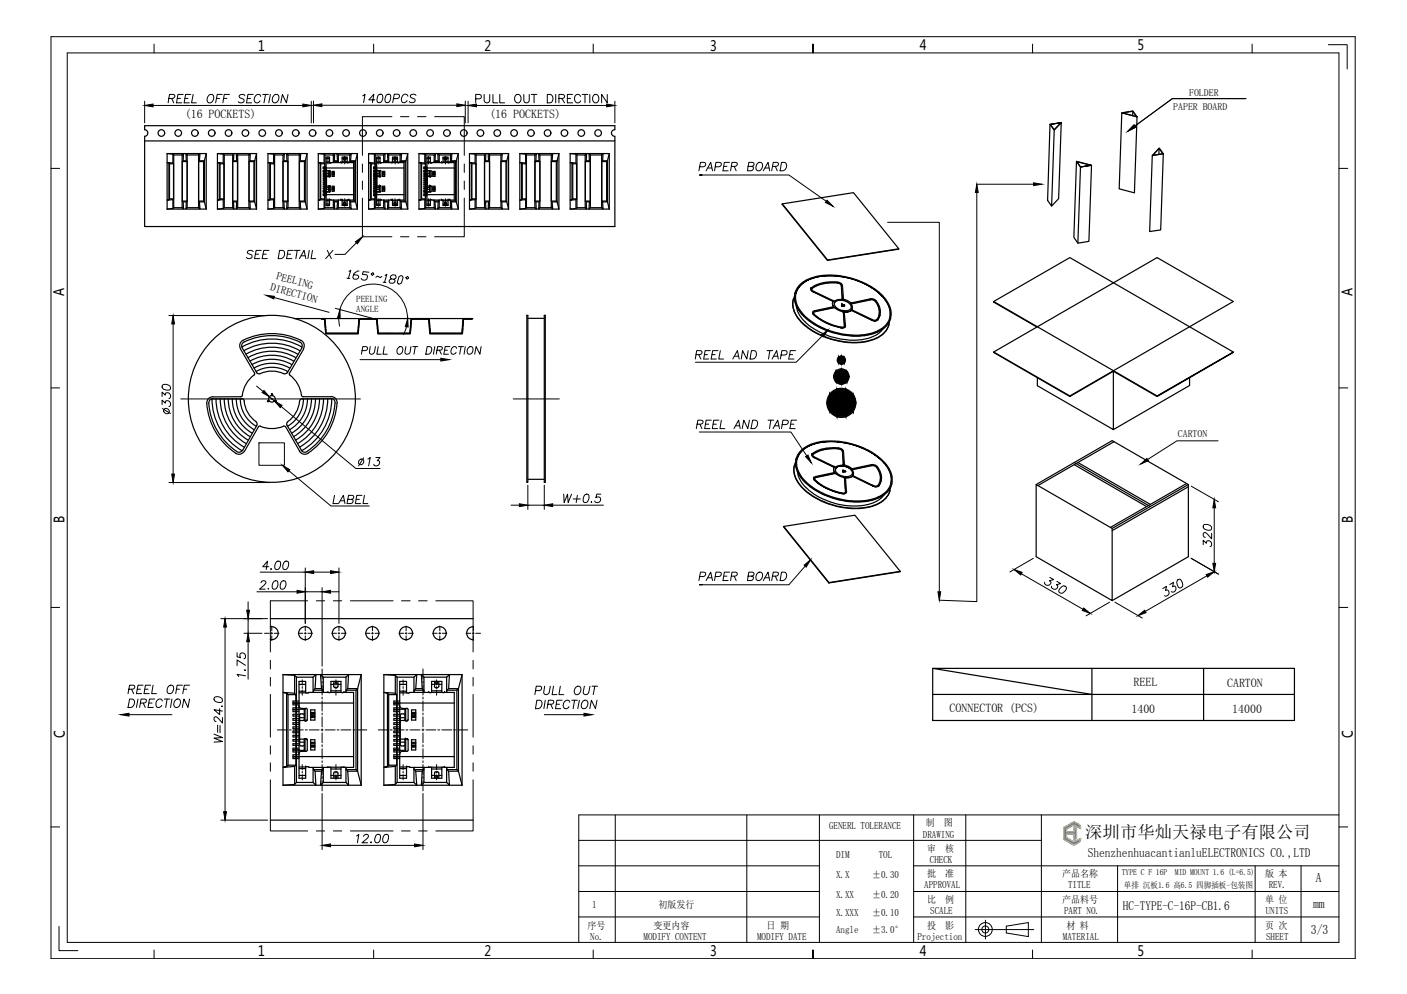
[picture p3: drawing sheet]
<svg xmlns="http://www.w3.org/2000/svg" width="297mm" height="210mm" viewBox="0 0 297 210" stroke-linecap="round" stroke-linejoin="round" font-family="sans-serif">
<defs><g id="words">
<text font-size="5.3" x="37.4" y="88.5" transform="rotate(-90 37.4 88.5)">330</text>
<g font-size="4.9">
<text x="146.8" y="37.4">PAPER BOARD</text>
<text x="146" y="76.9">REEL AND TAPE</text>
<text x="146" y="91.7">REEL AND TAPE</text>
<text x="74.8" y="99.5">13</text>
<text x="69.5" y="107.6">LABEL</text>
<text x="118.2" y="107.2">W+0.5</text>
<text x="257.2" y="116.8" transform="rotate(-90 257.2 116.8)">320</text>
<text x="54" y="125.6">2.00</text>
<text x="54.7" y="121.4">4.00</text>
<text x="146.8" y="123.8">PAPER BOARD</text>
<text x="52.9" y="143.9" transform="rotate(-90 52.9 143.9)">1.75</text>
<text x="26.1" y="147.8">REEL OFF</text>
<text x="112.2" y="147.8">PULL OUT</text>
<text x="48.3" y="158" transform="rotate(-90 48.3 158)">W=24.0</text>
<text x="74.4" y="179.2">12.00</text>
</g>
<text font-size="3.7" x="229.1" y="177">深圳市华灿天禄电子有限公司</text>
<g font-size="3">
<text x="54.5" y="10.7">1</text>
<text x="102.3" y="10.7">2</text>
<text x="149.9" y="10.7">3</text>
<text x="194.2" y="10.6">4</text>
<text x="240.2" y="10.6">5</text>
<text x="13.6" y="62.6" transform="rotate(-90 13.6 62.6)">A</text>
<text x="285.5" y="62.6" transform="rotate(-90 285.5 62.6)">A</text>
<text x="13.6" y="110.5" transform="rotate(-90 13.6 110.5)">B</text>
<text x="285.6" y="110.5" transform="rotate(-90 285.6 110.5)">B</text>
<text x="13.7" y="155.7" transform="rotate(-90 13.7 155.7)">C</text>
<text x="285.6" y="155.7" transform="rotate(-90 285.6 155.7)">C</text>
<text x="54.5" y="202">1</text>
<text x="102.3" y="202">2</text>
<text x="149.9" y="202">3</text>
<text x="194.2" y="201.9">4</text>
<text x="240.2" y="201.9">5</text>
</g>
<g font-size="2.7">
<text x="229.6" y="180.9">ShenzhenhuacantianluELECTRONICS CO.,LTD</text>
<text x="277.2" y="191.8">mm</text>
<text x="277.8" y="186.3">A</text>
<text x="276.7" y="197.2">3/3</text>
</g>
<text font-size="2.6" x="237.1" y="192.2">HC-TYPE-C-16P-CB1.6</text>
<g font-size="2.5">
<text x="39" y="25">(16 POCKETS)</text>
<text x="103.3" y="25">(16 POCKETS)</text>
<text x="239.3" y="144.9">REEL</text>
<text x="259.1" y="145.1">CARTON</text>
<text x="200.5" y="150.3">CONNECTOR (PCS)</text>
<text x="238.9" y="150.6">1400</text>
<text x="260.2" y="150.6">14000</text>
</g>
<g font-size="2.3">
<text x="58.2" y="59" transform="rotate(15 58.2 59)">PEELING</text>
<text x="57" y="61.3" transform="rotate(15 57 61.3)">DIRECTION</text>
</g>
<g font-size="2.1">
<text x="247.7" y="23.2">PAPER BOARD</text>
<text x="251.1" y="20.4">FOLDER</text>
<text x="248.7" y="92.3">CARTON</text>
<text x="175" y="175.1">GENERL TOLERANCE</text>
<text x="194.8" y="176.9">DRAWING</text>
<text x="195.4" y="174.5">制</text>
<text x="195.8" y="179.9">审</text>
<text x="199.2" y="174.5">图</text>
<text x="199.6" y="179.9">核</text>
<text x="176.5" y="181.2">DIM</text>
<text x="176.5" y="185.5">X.X</text>
<text x="184.1" y="185.5">±0.30</text>
<text x="185.5" y="181.2">TOL</text>
<text x="195.8" y="185.3">批</text>
<text x="196.3" y="182.2">CHECK</text>
<text x="199.6" y="185.3">准</text>
<text x="224.2" y="185.3">产品名称</text>
<text x="267.1" y="185.3">版 本</text>
<text x="125" y="191.7">1</text>
<text x="139" y="191.7">初版发行</text>
<text x="176.5" y="189.7">X.XX</text>
<text x="184.1" y="189.7">±0.20</text>
<text x="195.1" y="187.6">APPROVAL</text>
<text x="195.8" y="190.7">比</text>
<text x="199.6" y="190.7">例</text>
<text x="224.2" y="190.7">产品料号</text>
<text x="225.5" y="187.6">TITLE</text>
<text x="267.1" y="190.7">单 位</text>
<text x="267.9" y="187.6">REV.</text>
<text x="124" y="196.1">序号</text>
<text x="137.9" y="196.1">变更内容</text>
<text x="161.9" y="196.1">日 期</text>
<text x="176.5" y="193.4">X.XXX</text>
<text x="176.5" y="197.1">Angle</text>
<text x="184.1" y="193.4">±0.10</text>
<text x="184.1" y="197.1">±3.0°</text>
<text x="195.8" y="196.1">投</text>
<text x="196.4" y="193">SCALE</text>
<text x="199.6" y="196.1">影</text>
<text x="224.6" y="193">PART NO.</text>
<text x="225.1" y="196.1">材 料</text>
<text x="267.1" y="196.1">页 次</text>
<text x="267.2" y="193">UNITS</text>
<text x="124.6" y="198.4">No.</text>
<text x="135.9" y="198.4">MODIFY CONTENT</text>
<text x="159.8" y="198.4">MODIFY DATE</text>
<text x="193.7" y="198.4">Projection</text>
<text x="224.4" y="198.4">MATERIAL</text>
<text x="267.3" y="198.4">SHEET</text>
</g>
<g font-size="1.9">
<text x="75.2" y="63.7">PEELING</text>
<text x="75.2" y="65.9">ANGLE</text>
</g>
<g font-size="1.8">
<text x="236.8" y="184.8">TYPE C F 16P</text>
<text x="248.1" y="184.8">MID MOUNT 1.6 (L=6.5)</text>
<text x="237.3" y="187.5">单排 沉板1.6 高6.5 四脚插板-包装图</text>
</g>
</g></defs>
<!-- layer: fromat -->
<g fill="none" stroke="#000" stroke-width=".21">
<path d="M10.8 7.7h275.3v194.7h-275.3zM14.2 11.2h268.5v187.8h-268.5zM32.5 9.3v1.9M78.9 9.3v1.9M125.2 9.3v1.9M171.6 9.3v1.9v-1.9M218 9.3v1.9M264.3 9.3v1.9M10.8 35.6h1.8M282.7 35.6h1.8M10.8 81.9h1.8M282.7 81.9h1.8"/>
<path d="M10.8 128.3h1.8M282.7 128.3h1.8M10.8 174.6h1.8M122.2 177.5h97.7M122.2 172.1h160.5M282.7 174.6h1.8M122.2 193.6h50.8M122.2 188.3h50.8M122.2 182.8h50.8M192.9 193.6h89.8M192.9 188.3h89.8M192.9 182.8h89.8"/>
<path d="M32.5 200.6v1.8M78.9 200.6v1.8M125.2 200.6v1.8M171.6 200.6v1.8v-1.8M218 200.6v1.8M264.3 200.6v1.8"/>
</g>
<path d="M280.4 9.4h4v5.2M122.2 172.1v27M129.9 172.1v27M157.7 172.1v27M173 172.1v27M192.9 172.1v26.8M203.9 172.1v26.9M219.9 172.1v26.9M12.5 195.6v5.1h3.9M235.9 182.8v16.2M265 182.8v16.2M274.7 182.8v16.2" fill="none" stroke="#000" stroke-width=".21"/>
<!-- layer: DIM -->
<g fill="none" stroke="#000" stroke-width=".21">
<path d="M38.7 19.9h-1.1l-.3 1.8h1.1M40.3 19.9h-1.1l-.3 1.8h1.1M40.8 19.9l-.4 1.8h1.1M46.9 19.9h-1l-.4 1.8M48.4 19.9h-1.1l-.3 1.8M53.4 19.9h-1.1l-.3 1.8h1.1M55.5 19.9h1.2M56.1 19.9l-.4 1.8M57.1 19.9l-.4 1.8M60.8 19.9l-.3 1.8-.9-1.8-.3 1.8M80 20l.4-.1a1.01 1.01 0 0 1 .4 1.1 1.01 1.01 0 0 1-.9 .7l-.3-.4v-.4zM81.7 20h.7l.1 .7a.87 .87 0 0 1-.9 1l-.2-.1a1.31 1.31 0 0 1 .3-1.6z"/>
<path d="M102.2 19.9v1.3a.6 .6 0 0 0 .6 .5 .6 .6 0 0 0 .6-.5v-1.3M104.1 19.9v1.8h1M105.5 19.9v1.8h1M110.6 19.9v1.3a.57 .57 0 0 0 .6 .5 .57 .57 0 0 0 .5-.5v-1.3M112.2 19.9h1.1M112.7 19.9v1.8M115.5 19.9h.6a.95 .95 0 0 1 .7 .9 .95 .95 0 0 1-.7 .9h-.6zM117.3 19.9v1.8M120.9 19.9h-1.1v1.8h1.1M122.9 19.9h1.2M123.5 19.9v1.8M124.5 19.9v1.8"/>
<path d="M128.2 19.9v1.8l-1.2-1.8v1.8M30.5 21.4v4.6M32.3 22.3h31.6M35.7 20.8l1-.1 .2-.4-.1-.3-1-.1-.3 1.8M36.3 20.8l.4 .9M37.4 20.8h.7M39 20.8h.7M44 20.2a.62 .62 0 0 1 1.1 0 1.01 1.01 0 0 1-.1 1.1 1.01 1.01 0 0 1-1 .3 1.02 1.02 0 0 1 0-1.4zM45.7 20.8h.7M47.2 20.8h.7M51.7 20.2a.72 .72 0 0 0-1.2 .2l.1 .2 .8 .4 .1 .2a.69 .69 0 0 1-.5 .5 .69 .69 0 0 1-.7-.2M52.2 20.8h.7"/>
<path d="M55 20.4a.68 .68 0 0 0-.7-.5 .68 .68 0 0 0-.6 .7 .81 .81 0 0 0 .4 1.1 .72 .72 0 0 0 .8-.4M57.8 20.2a.62 .62 0 0 1 1 0 1.01 1.01 0 0 1-.1 1.1 1.01 1.01 0 0 1-1 .3 1.02 1.02 0 0 1 .1-1.4zM65.7 21.4v4.6M66.2 21.3v4.7M68 22.2h28.4M69.2 33v1.6M72.8 33v1.6M76.6 20.2l.5-.3-.3 1.8M79.1 21.1h-1.2l1-1.2-.3 1.8M79.9 33v1.6M83.1 20.8l1-.1 .2-.2v-.4l-.3-.2h-.8l-.3 1.8M83.4 33v1.6"/>
<path d="M86.1 20.3a.68 .68 0 0 0-.7-.4 .68 .68 0 0 0-.6 .7l-.1 .4a.63 .63 0 0 0 .5 .7 .63 .63 0 0 0 .8-.4M87.8 20.2a.68 .68 0 0 0-1.2 .1l.3 .4 .6 .2 .1 .3a.69 .69 0 0 1-.5 .5 .69 .69 0 0 1-.7-.3M90.5 33v1.6M94 33v1.6M98.2 21.3v4.7M98.8 21.4v4.6M100.4 20.9h.8a.47 .47 0 0 0 .4-.5 .47 .47 0 0 0-.4-.5h-.8v1.8M100.6 22.3h27.5M108.8 20.2a.66 .66 0 0 1 .8-.2 .66 .66 0 0 1 .4 .6v.4a.68 .68 0 0 1-.7 .7 .68 .68 0 0 1-.7-.7zM118 20.8l1-.1 .2-.3-.1-.3-.3-.2h-.8v1.8M118.6 20.8l.6 .9M119.8 20.8h.7"/>
<path d="M122.6 20.4a.65 .65 0 0 0-.8-.5 .65 .65 0 0 0-.5 .7v.4a.65 .65 0 0 0 .5 .7 .65 .65 0 0 0 .8-.4M125.3 20.2l.1-.2a.84 .84 0 0 1 1 .4 .84 .84 0 0 1-.1 1.1l-.2 .1a.84 .84 0 0 1-1-.4 .84 .84 0 0 1 .2-1zM129.8 21.4v4.6M148.2 37h-.5h18.9l7.8 5.5M206.2 38.9h12M263 20.8h-15.5l-7.9 5.8M53.4 53.1a.65 .65 0 0 0-.7-.2 .65 .65 0 0 0-.4 .6l.8 .3 .1 .3a.67 .67 0 0 1-.5 .5 .67 .67 0 0 1-.7-.2M53.9 53.7h.7M55.2 52.9h-1.1l-.4 1.7h1.1M55.5 53.7h.7M56.8 52.9h-1.1l-.4 1.7h1.1M59 52.9h.6a.93 .93 0 0 1 .5 .9 .93 .93 0 0 1-.8 .8h-.6z"/>
<path d="M60.7 53.7h.7M61.9 52.9h-1.1l-.3 1.7h1.1M62.2 52.9h1.1M62.8 52.9l-.3 1.7M63.2 54.6l1-1.7 .4 1.7M63.6 54h.8M65.3 52.9l-.3 1.7M66 52.9l-.3 1.7h.9M69.1 52.9l.8 1.7M69.2 42v1.6M70.3 52.9l-1.5 1.7M72.8 42v1.6"/>
<path d="M73.3 58.8h.5M73.7 57.3l.4-.2-.6 1.7M75.2 51.3l-2.4 2.4h-2.1M75.8 57.2h-.3l-.8 .5-.2 .9 .2 .3 .6 .1 .4-.3v-.3l-.2-.3-.9-.1M77.9 57.5l-1.2-.1-.2 .5 .9 .1 .2 .3-.2 .6-.3 .3-.6-.1-.2-.3M78.4 57.8l.4-.2 .1 .3-.3 .3zM79.9 42v1.6M80.6 58.4l-.4 .2-.5-.3-.4 .2M80.9 59.6h.6M81.3 58.2l.4-.3-.5 1.7M82.6 58.9l-.2-.3 .1-.3 .4-.3 .6 .1 .1 .6-.4 .3-.6-.1-.4 .2-.1 .3 .3 .4h.5l.4-.2 .1-.3-.2-.3M83.4 42v1.6"/>
<path d="M84.2 58.5l.4-.3 .3 .1 .2 .3-.3 1.1-.4 .3-.3-.1-.2-.3zM85.7 58.6l.4-.2 .2 .3-.4 .3zM90.5 42v1.6M94 42v1.6M187.4 46.9h10.9v78.1M206.2 40.6v86.4l-7.9-.3M35.7 66.6h21.2M36.5 68.4v31.7M57.8 62.8l11.7 3.2M70.8 65.1l8 2.2M71.5 67.1l.2 1.8M71.8 65.4a7.3 7.3 0 0 1 7.9-5.4 7.3 7.3 0 0 1 6.3 7.2"/>
<path d="M76 75.9h17.1M76.4 74h1l.2-.5-.3-.3h-.7l-.3 1.6M78.2 73.2l-.2 1.1a.53 .53 0 0 0 .5 .5 .53 .53 0 0 0 .6-.5l.2-1.1M79.9 73.2l-.3 1.6h.9M81.1 73.2l-.2 1.6h.9M84 73.6a.56 .56 0 0 1 .6-.4 .56 .56 0 0 1 .5 .6 .74 .74 0 0 1-.4 .8 .74 .74 0 0 1-.8 0l-.1-.4zM85.2 67.3h.8M85.7 73.2l-.2 1.1a.55 .55 0 0 0 .5 .5 .55 .55 0 0 0 .6-.5l.2-1.1M85.8 69l-.6 1.7M87.1 73.2h1.1M87.7 73.2l-.3 1.6M90.2 73.2h.5a.87 .87 0 0 1 .5 .9 .87 .87 0 0 1-.8 .7h-.5z"/>
<path d="M91.8 73.2l-.3 1.6M92.3 74l1-.2 .1-.4-.3-.2h-.7l-.3 1.6M92.8 74l.4 .8M93.9 74h.6M95 73.2h-1l-.3 1.6h1M96.4 73.6a.59 .59 0 0 0-.7-.4 .59 .59 0 0 0-.4 .6l-.1 .4a.56 .56 0 0 0 .4 .6 .56 .56 0 0 0 .7-.4M96.8 73.2h1M97.3 73.2l-.3 1.6M98.2 73.2l-.2 1.6M98.8 73.6a.56 .56 0 0 1 .7-.4 .56 .56 0 0 1 .4 .6 .74 .74 0 0 1-.3 .8 .74 .74 0 0 1-.9 0l-.1-.4zM101.6 73.2l-.3 1.6-.8-1.6-.3 1.6M173.6 71l-5.5 5.5h-21.3"/>
<path d="M54.2 81.5l1.4 1.2M56.9 83.8l1.1 .9M59.3 85.8l15.8 13.1h5.1M61 99.4l8.9 7.4h8M147.6 91.2h19.4l3.3 5.1M257.1 93.1h-8.6l-6.2 3.9M35.7 101.9h21.2M64.4 119.9v11.8M71.6 119.9v11.8M107.9 106.7h1.8M111.4 102.4v5.2M111.4 106.7h3.5"/>
<path d="M114.9 102.4v5.2M116.7 106.7h10.7M170 119.5l-3.4 4h-18.9h.5M218.2 117.9l-5 2.9M251.5 117.9l5.7 3.3M251.5 102.7l5.7 3.3M256.3 107.2v11.8M46.6 130.6h9.9M47.5 132.4v39M51.5 133.7h3.8M52.4 127.1v1.8M52.4 130.6v3.1"/>
<path d="M52.4 135.5v7.9M54.2 125h8.5M54.9 120.8h9.5M64.4 125h3.6M66.2 120.8h3.6M68 124.1v16.6M69.8 125h1.8M215.6 121.2l13 7.5M221.6 121.9l.8 .5-.9 .2 .3 .2a.64 .64 0 0 1-.5 .8 .64 .64 0 0 1-.8-.7M223.1 122.8l.8 .4-.9 .3a.6 .6 0 0 1 .1 .9 .6 .6 0 0 1-1-.2l-.1-.1v-.3M223.7 124.3a.9 .9 0 0 1 1.3-.4l.1 .1a1.23 1.23 0 0 1-1.3 1.2l-.3-.2zM234.2 127.2l-4.9 2.8"/>
<path d="M235.4 127.2l5.7 3.3M245.5 124.3l.8-.5-.2 .9a.6 .6 0 0 1 .8 .4 .6 .6 0 0 1-.6 .8l-.5-.1M246.9 123.4l.8-.4-.2 .9 .2-.1a.64 .64 0 0 1 .6 .7 .64 .64 0 0 1-.8 .6l-.2-.2M248.7 122.4l.4-.1 .4 .6a.88 .88 0 0 1-.2 1.2l-.2 .1a1.24 1.24 0 0 1-.4-1.8zM254.8 121.6l-13 7.5M27.2 150.9h9.1M63.8 143.6v1.1M63.8 145v.4M63.8 145.7v1.1M70.9 143.6v1.1M70.9 145v.4M70.9 145.7v1.1"/>
<path d="M85.1 143.6v1.1M85.1 145v.4M85.1 145.7v1.1M92.2 143.6v1.1M92.2 145v.4M92.2 145.7v1.1M113.3 147.9h.6a.94 .94 0 0 1 .5 1 .94 .94 0 0 1-.8 .7h-.6zM114.9 150.9h8.4M115.1 147.9l-.3 1.7M115.7 148.7l1-.1 .2-.4-.1-.2-1-.1-.3 1.7M116.3 148.7l.4 .9M118.7 147.9h-1.1l-.3 1.7h1.1"/>
<path d="M120.3 148.3a.68 .68 0 0 0-.8-.4 .68 .68 0 0 0-.5 .6 .81 .81 0 0 0 .3 1.1 .72 .72 0 0 0 .8-.4M121.3 147.9l-.3 1.7M122.3 147.9l-.3 1.7M123 148.1a.62 .62 0 0 1 1.1 0 1.01 1.01 0 0 1-.1 1.1 1.01 1.01 0 0 1-1 .4 1.02 1.02 0 0 1 0-1.5zM126 147.9l-.3 1.7-.8-1.7-.4 1.7M46.6 173.2h9.9M63.8 161.5v1.1M63.8 162.9v.3M63.8 163.6v1.1M68 167.6v11.8M69.8 178.5h17.7M70.9 161.5v1.1"/>
<path d="M70.9 162.9v.3M70.9 163.6v1.1M85.1 161.5v1.1M85.1 162.9v.3M85.1 163.6v1.1M89.3 167.6v11.8M92.2 161.5v1.1M92.2 162.9v.3M92.2 163.6v1.1M205.9 196.3h12.3M208 194.3v4M212.4 195.6l4.7-.8v3l-4.7-.8z"/>
<circle cx="208" cy="196.3" r="1.46"/>
<circle cx="208" cy="196.3" r=".74"/>
</g>
<!-- layer: 0 -->
<g fill="none" stroke="#999b37" stroke-width=".25">
<path d="M224.6 174.8h.1M224.9 174.6l-.3 .3M225.1 174.5l-.5 .5M225.2 175.2l-.6 .6M225.2 175.3l-.6 .6M225.2 175.4l-.6 .6M225.2 175.5l-.6 .6M225.2 175.6l-.6 .6M225.2 176.2l-.6 .6M225.2 176.3l-.6 .7M225.2 176.4l-.6 .6M225.2 176.5l-.6 .7"/>
<path d="M225.2 176.7l-.6 .5M225.2 176.8l-.5 .5M225.2 176.9l-.5 .4M225.2 175.6l-.6 .7M225.2 177l-.4 .4M225.3 177l-.4 .4M225.4 175.6l-.8 .8M225.4 177l-.5 .5M225.4 174.3l-.8 .8M225.4 175.6l-.8 .9M225.4 177.1l-.4 .4M225.5 177.1l-.4 .4"/>
<path d="M225.6 175.6l-1 1M225.6 177.1l-.5 .5M225.7 174.1l-1.1 1.1M225.7 175.6l-1.1 1.1M225.7 177.2l-.5 .4M225.7 177.2l-.4 .4M225.8 175.6l-.5 .5M225.8 177.2l-.4 .5M225.9 175.6l-.5 .5M225.9 177.3l-.5 .4M225.9 174l-1.3 1.3M225.9 177.3l-.4 .5"/>
<path d="M226 175.6l-.5 .5M226 177.4l-.4 .4M226.1 177.4l-.5 .4M226.1 175.6l-.5 .5M226.1 177.5l-.4 .4M226.2 173.8l-1.6 1.6M226.2 175.6l-.5 .5M226.2 177.5l-.4 .4M226.2 177.5l-.4 .5M226.3 175.6l-.5 .5M226.3 177.6l-.4 .4M226.4 173.7l-1.8 1.9"/>
<path d="M226.4 175.6l-.5 .5M226.4 177.6l-.5 .5M226.5 177.7l-.5 .4M226.5 175.6l-.5 .5M226.5 177.7l-.4 .4M226.6 173.6l-2 2M226.6 175.6l-.4 .5M226.6 177.7l-.4 .5M226.7 177.7l-.5 .5M226.8 173.6l-1.5 1.4M226.8 173.6l-1.2 1.2M226.8 174.6v.1"/>
<path d="M226.8 177.7l-.5 .6M226.9 174.6l-.1 .2M226.9 173.6l-1.1 1.1M227 174.7l-.2 .2M227 173.7l-.9 .9M227 174.7l-.2 .3M227 177.7l-.6 .6M227.1 173.7l-.8 .7M227.1 174.8l-.3 .3M227.1 173.7l-.5 .6M227.1 174.8l-.3 .4M227.2 174.9l-.4 .4"/>
<path d="M227.2 173.8l-.5 .5M227.2 175l-.4 .4M227.2 175l-.4 .5M227.2 177l-.4 .4M227.3 175.1l-1.1 1M227.3 173.8l-.5 .5M227.3 175.3l-.9 .8M227.3 175.3l-.8 .8M227.3 175.5l-.7 .6M227.3 175.6l-.6 .5M227.3 175.7l-.5 .4M227.3 175.8l-.5 .5"/>
<path d="M227.3 175.9l-.5 .5M227.3 176l-.5 .5M227.3 176.1l-.5 .5M227.3 176.2l-.5 .5M227.3 176.3l-.5 .5M227.3 176.4l-.5 .5M227.3 176.6l-.5 .4M227.3 176.7l-.5 .5M227.3 176.8l-.5 .4M227.3 176.9l-.5 .5M227.3 177.5l-.8 .8M227.3 173.9l-.4 .4"/>
<path d="M227.4 173.9l-.4 .4M227.5 173.9l-.5 .5M227.5 177.4l-1 1M227.6 173.9l-.5 .5M227.6 174l-.4 .5M227.7 174l-.4 .5M227.8 174.1l-.5 .4M227.8 177.2l-1.2 1.2M227.9 174.1l-.5 .5M227.9 174.2l-.4 .4M228 174.3l-.4 .4M228 177.1l-1.3 1.3"/>
<path d="M228.1 174.3l-.4 .4M228.1 174.4l-.4 .4M228.1 175h.1M228.1 174.5l-.3 .3M228.1 174.6l-.2 .2M228.1 174.7l-.2 .2M228.1 174.8l-.1 .1M228.1 177.1l-1.3 1.3M228.1 177.2l-1.2 1.2M228.1 177.3l-.9 1M228.1 177.4l-.7 .7M228.1 177.5l-.4 .5"/>
</g>
<path d="M226.4 177.6h.6M226.5 173.6h.5l.9 .6M226.5 173.7l-1.9 1.1v2.4l2.1 1.2 1.2-.6M226.8 174.6l.4 .5 .1 1.9M227 174.3h-.4l-1.4 .8v.5h1.6v-1M227 174.4l1.1 .6v-.4M227.2 176.9l-.4 .5v-1.3h-1.6v.8l1.2 .7M227.9 174.1l.2 .5M228.1 177.4l-.2 .4M228.1 177.4v-.4l-1.1 .6" fill="none" stroke="#f1eb1f" stroke-width=".3"/>
<!-- layer: package -->
<g fill="none" stroke="#000" stroke-width=".25">
<path d="M30.5 27.4a.7 .7 0 0 1 .7 .7 .7 .7 0 0 1-.7 .7M30.5 27.4v-.9h99.3v.9a.7 .7 0 0 0-.7 .7 .7 .7 0 0 0 .7 .7v19h-99.3v-19M30.5 29.8h99.3M35.3 32.4l1.2 .2 .2 .1M35.3 32.4v11.8M35.3 32.4h8.2M35.7 34.4v7.8M35.8 34.6h.8v7.4M35.8 34.6v7.4M36.5 32.6v1.8l.1 .2M36.5 34.4l-1.2-.1 .5 .3M36.7 32.7h1.8v11.2"/>
<path d="M36.7 32.7v11.2M38.5 32.7l.2-.3v1.6l-.2 .1M38.5 34.1v8.4M38.7 34h.6l.2 .1h-1M39.5 32.7l-.2-.3v1.6M39.5 32.7v11.2M39.5 32.7h2.4M41.9 32.7l.3-.3-.1 1.6-.2 .1h1.1M41.9 32.7v11.2M43 34.1l.2-.1v8.6h-1.1M43 34.1v8.4M43.5 32.4l-.3 1.6h-1.1"/>
<path d="M43.5 32.4v11.8M45.9 32.4l1.2 .2 .2 .1M45.9 32.4h8.3M45.9 32.4v11.8M46.3 34.4v7.8M46.5 34.6h.8v7.4M46.5 34.6v7.4M47.1 32.6v1.8l.2 .2M47.1 34.4l-1.2-.1 .6 .3M47.3 32.7h1.8v11.2M47.3 32.7v11.2M49.1 32.7l.3-.3-.1 1.6-.2 .1"/>
<path d="M49.1 34.1h1M49.1 34.1v8.4M49.3 34h.7l.1 .1M50.1 34.1v8.4M50.2 32.7l-.3-.3 .1 1.6M50.2 32.7h2.3M50.2 32.7v11.2M52.5 32.7l.3-.3v1.6l-.2 .1h1M52.5 32.7v11.2M53.6 34.1l.2-.1v8.6h-1M53.6 34.1v8.4M54.2 32.4l-.4 1.6h-1"/>
<path d="M54.2 32.4v11.8M56.6 32.4l1.2 .2 .2 .1M56.6 32.4h8.2M56.6 32.4v11.8M57 34.4v7.8M57.1 34.6h.8v7.4M57.1 34.6v7.4M57.8 32.6v1.8l.1 .2M57.8 34.4l-1.2-.1 .5 .3M58 32.7h1.7v11.2M58 32.7v11.2M59.7 32.7l.3-.3-.1 1.6-.2 .1"/>
<path d="M59.7 34.1h1.1M59.7 34.1v8.4M59.9 34h.7l.2 .1M60.8 34.1v8.4M60.8 32.7l-.3-.3 .1 1.6M60.8 32.7h2.4M60.8 32.7v11.2M63.2 32.7l.3-.3-.1 1.6-.2 .1M63.2 32.7v11.2M63.2 34.1h1.1M63.2 34.1v8.4M64.3 34.1l.1-.1v8.6h-1"/>
<path d="M64.3 34.1v8.4M64.8 32.4l-.4 1.6h-1M64.8 32.4v11.8M67.2 32.4l1.2 .2 .2 .1M67.2 32.4h8.3M67.2 32.4v11.8M67.6 34.4v7.8M67.7 34.6h.9v7.4M67.7 34.6v7.4M68.4 32.6v1.8l.2 .2M68.4 34.4l-1.2-.1 .5 .3M68.6 32.7h1.8v1.6"/>
<path d="M68.6 32.7v11.2M70.4 32.7l.3-.3-.1 1.6-.2 .1M70.4 34.1v.2M70.6 34h.7l.1 .1h-1M71.4 32.7l-.3-.3 .2 1.6M71.4 32.7h2.4M71.4 32.7v1.6M73.8 32.7l.3-.3-.1 1.6-.2 .1h1.1M73.8 32.7v1.6M74.9 34.1l.2-.1v8.6h-1.1M74.9 34.1v8.4M75.5 32.4l-.4 1.6h-1.1"/>
<path d="M75.5 32.4v11.8M77.8 32.4l1.3 .2 .1 .1M77.8 32.4h8.3M77.8 32.4v11.8M78.2 34.4v7.8M78.4 34.6h.8v7.4M78.4 34.6v7.4M79.1 32.6v1.8l.1 .2M79.1 34.4l-1.3-.1 .6 .3M79.2 32.7h1.8v1.6v-.2M79.2 32.7v11.2M81 32.7l.3-.3-.1 1.6-.2 .1"/>
<path d="M81.2 34h.7l.2 .1h-1.1M82.1 32.7l-.3-.3 .1 1.6M82.1 32.7h2.4M82.1 32.7v1.6M84.5 32.7l.3-.3-.1 1.6-.2 .1M84.5 32.7v1.6M84.5 34.1h1M84.5 34.1v.2M85.5 34.1l.2-.1v8.6h-1M85.5 34.1v8.4M86.1 32.4l-.4 1.6h-1M86.1 32.4v11.8"/>
<path d="M88.4 32.4l1.3 .2 .2 .1M88.4 32.4h8.3M88.4 32.4v11.8M88.9 34.4v7.8M89 34.6h.8v7.4M89 34.6v7.4M89.7 32.6v1.8l.1 .2M89.7 34.4l-1.3-.1 .6 .3M89.9 32.7h1.8v1.6v-.2M89.9 32.7v11.2M91.7 32.7l.2-.3-.1 1.6-.1 .1M91.7 34.1h1"/>
<path d="M91.8 34h.7l.2 .1M92.7 34.1v.2M92.7 32.7l-.3-.3 .1 1.6M92.7 32.7h2.4M92.7 32.7v1.6M95.1 32.7l.3-.3-.1 1.6-.2 .1M95.1 32.7v1.6M95.1 34.1h1.1M95.1 34.1v.2M96.2 34.1l.1-.1v8.6h-1M96.2 34.1v8.4M96.7 32.4l-.4 1.6h-1"/>
<path d="M96.7 32.4v11.8M99.1 32.4l1.2 .2 .2 .1M99.1 32.4h8.3M99.1 32.4v11.8M99.5 34.4v7.8M99.6 34.6h.9v7.4M99.6 34.6v7.4M100.3 32.6v1.8l.2 .2M100.3 34.4l-1.2-.1 .5 .3M100.5 32.7h1.8v11.2M100.5 32.7v11.2M102.3 32.7l.3-.3-.1 1.6-.2 .1"/>
<path d="M102.3 34.1v8.4M102.5 34h.6l.2 .1h-1M103.3 32.7l-.2-.3v1.6M103.3 32.7h2.5M103.3 32.7v11.2M105.8 32.7l.2-.3-.1 1.6-.1 .1h1M105.8 32.7v11.2M106.8 34.1l.2-.1v8.6h-1.1M106.8 34.1v8.4M107.4 32.4l-.4 1.6h-1.1M107.4 32.4v11.8M109.7 32.4l1.3 .2 .1 .1"/>
<path d="M109.7 32.4h8.3M109.7 32.4v11.8M110.1 34.4v7.8M110.3 34.6h.8v7.4M110.3 34.6v7.4M111 32.6v1.8l.1 .2M111 34.4l-1.3-.1 .6 .3M111.1 32.7h1.8v11.2M111.1 32.7v11.2M112.9 32.7l.3-.3-.1 1.6-.1 .1M113 34.1v8.4M113.1 34h.7l.2 .1h-1"/>
<path d="M114 32.7l-.3-.3 .1 1.6M114 32.7h2.4M114 32.7v11.2M116.4 32.7l.3-.3-.1 1.6-.2 .1h1M116.4 32.7v11.2M117.4 34.1l.2-.1v8.6h-1M117.4 34.1v8.4M118 32.4l-.4 1.6h-1M118 32.4v11.8M120.4 32.4l1.2 .2 .2 .1M120.4 32.4h8.2M120.4 32.4v11.8"/>
<path d="M120.7 34.4v7.8M120.9 34.6h.8v7.4M120.9 34.6v7.4M121.6 32.6v1.8l.1 .2M121.6 34.4l-1.2-.1 .5 .3M121.8 32.7h1.7v11.2M121.8 32.7v11.2M123.5 32.7l.3-.3v1.6l-.2 .1M123.6 34.1h1M123.6 34.1v8.4M123.8 34h.6l.2 .1M124.6 34.1v8.4"/>
<path d="M124.6 32.7l-.3-.3 .1 1.6M124.6 32.7h2.4M124.6 32.7v11.2M127 32.7l.3-.3-.1 1.6-.1 .1h1M127 32.7v11.2M128.1 34.1l.1-.1v8.6h-1M128.1 34.1v8.4M128.6 32.4l-.4 1.6h-1M128.6 32.4v11.8M221.7 26.2l.9 1.3-.6 16-.8-1.2zM221.7 26.2l2.3-.3zM222.6 27.5l1.4-1.6-.5 16.1-1.5 1.5"/>
<path d="M224 25.9l-1.4 1.5-.8-1.1M227.3 34.1l-.6 16 .9 1.3 2.3-.4 .5-16.1M227.3 34.1l.8 1.2-.5 16.1M227.3 34.1l3.1 .8-2.3 .4 2.2-.4-3-.8 .8 1.2M236.8 23.8l-.5 16.1 3.2 .8 .5-16M236.8 23.8l2.4-.3 .8 1.2zM237 23.8l2.2-.3 .8 1.1zM239.2 23.5l-.1 .9M244.7 31.3l.8 1.2-2.2 .3zM244.7 31.3v1.3M245.6 32.5l-.6 16.1-2.3 .3 .6-16 2.3-.4-.9-1.2-1.4 1.6M35.3 44.2h8.2"/>
<path d="M35.8 42l-.5 .2h1.2M35.8 42h.8M36.6 42l-.1 .2v1.8M36.7 43.9l-.2 .1-1.2 .2M36.7 43.9h1.8M38.5 42.5h1l-.2 .1h-.6M38.5 42.5l.2 .1v1.6l-.2-.3M39.3 42.6v1.6l.2-.3M39.5 43.9h2.4M43 42.5h-1.1l.2 .1 .1 1.6-.3-.3M43 42.5l.2 .1 .3 1.6M45.9 44.2h8.3"/>
<path d="M46.5 42l-.6 .2h1.2M46.5 42h.8M47.3 42l-.2 .2v1.8M47.3 43.9l-.2 .1-1.2 .2M47.3 43.9h1.8M49.1 42.5l.2 .1 .1 1.6-.3-.3M49.1 42.5h1M50 42.6l-.1 1.6 .3-.3M50.1 42.5l-.1 .1h-.7M50.2 43.9h2.3M53.6 42.5h-1l.2 .1v1.6l-.3-.3M53.6 42.5l.2 .1 .4 1.6"/>
<path d="M56.6 44.2h8.2M57.1 42l-.5 .2h1.2M57.1 42h.8M57.9 42l-.1 .2v1.8M58 43.9l-.2 .1-1.2 .2M58 43.9h1.7M59.7 42.5l.2 .1 .1 1.6-.3-.3M59.7 42.5h1.1M60.6 42.6l-.1 1.6 .3-.3M60.8 42.5l-.2 .1h-.7M60.8 43.9h2.4M63.2 42.5l.2 .1 .1 1.6-.3-.3"/>
<path d="M63.2 42.5h1.1M64.3 42.5l.1 .1 .4 1.6M67.2 44.2h8.3M67.7 42l-.5 .2h1.2M67.7 42h.9M68.6 42l-.2 .2v1.8M68.6 43.9l-.2 .1-1.2 .2M68.6 43.9h1.8M70.4 42.2v1.7M70.4 42.5h1l-.1 .1h-.7M70.4 42.5l.2 .1 .1 1.6-.3-.3M70.4 42.2v.3"/>
<path d="M71.3 42.6l-.2 1.6 .3-.3M71.4 43.9h2.4M71.4 42.2v1.7M73.8 42.2v1.7M74.9 42.5h-1.1l.2 .1 .1 1.6-.3-.3M74.9 42.5l.2 .1 .4 1.6M77.8 44.2h8.3M78.4 42l-.6 .2h1.3M78.4 42h.8M79.2 42l-.1 .2v1.8M79.2 43.9l-.1 .1-1.3 .2M79.2 43.9h1.8"/>
<path d="M81 42.2v1.7M81.2 42.6h.7l.2-.1h-1.1l.2 .1 .1 1.6-.3-.3M81.9 42.6l-.1 1.6 .3-.3M82.1 43.9h2.4M82.1 42.2v1.7M84.5 42.2v1.7M84.5 42.5l.2 .1 .1 1.6-.3-.3M84.5 42.5h1M84.5 42.2v.3M85.5 42.5l.2 .1 .4 1.6M88.4 44.2h8.3M89 42l-.6 .2h1.3"/>
<path d="M89 42h.8M89.8 42l-.1 .2v1.8M89.9 43.9l-.2 .1-1.3 .2M89.9 43.9h1.8M91.7 42.2v1.7M92.5 42.6l-.1 1.6 .3-.3M92.7 42.5l-.2 .1h-.7M92.7 42.5h-1l.1 .1 .1 1.6-.2-.3M92.7 42.2v.3M92.7 43.9h2.4M92.7 42.2v1.7M95.1 42.2v1.7"/>
<path d="M95.1 42.5l.2 .1 .1 1.6-.3-.3M95.1 42.5h1.1M95.1 42.2v.3M96.2 42.5l.5 1.7M99.1 44.2h8.3M99.6 42l-.5 .2h1.2M99.6 42h.9M100.5 42l-.2 .2v1.8M100.5 43.9l-.2 .1-1.2 .2M100.5 43.9h1.8M102.3 42.5h1l-.2 .1h-.6M102.3 42.5l.2 .1 .1 1.6-.3-.3"/>
<path d="M103.1 42.6v1.6l.2-.3M103.3 43.9h2.5M106.8 42.5h-1l.1 .1 .1 1.6-.2-.3M106.8 42.5l.2 .1 .4 1.6M109.7 44.2h8.3M110.3 42l-.6 .2h1.3M110.3 42h.8M111.1 42l-.1 .2v1.8M111.1 43.9l-.1 .1-1.3 .2M111.1 43.9h1.8M113 42.5h1l-.2 .1h-.7M113 42.5l.1 .1 .1 1.6-.3-.3"/>
<path d="M113.8 42.6l-.1 1.6 .3-.3M114 43.9h2.4M117.4 42.5h-1l.2 .1 .1 1.6-.3-.3M117.4 42.5l.2 .1 .4 1.6M120.4 44.2h8.2M120.9 42l-.5 .2h1.2M120.9 42h.8M121.7 42l-.1 .2v1.8M121.8 43.9l-.2 .1-1.2 .2M121.8 43.9h1.7M123.6 42.5l.2 .1v1.6l-.3-.3M123.6 42.5h1"/>
<path d="M124.4 42.6l-.1 1.6 .3-.3M124.6 42.5l-.2 .1h-.6M124.6 43.9h2.4M128.1 42.5h-1l.1 .1 .1 1.6-.3-.3M128.1 42.5l.1 .1 .4 1.6M165.2 43.1l15-2.4 9.6 11.8-15.1 2.5zM165.2 43.1l9.5 11.8 15.1-2.4M176.8 59.7a8.2 8.2 0 0 0-5.3 1.1M176.8 59.8a8 8 0 0 0-5.3 1.1v-.1M176.8 59.7l.6 .2 .2 .3M176.8 59.8l.5 .1 .3 .4M176.8 59.7v.1"/>
<path d="M51.1 73.3a12.6 12.6 0 0 1 12.6 0M51.2 73.5l3 5.2M51.3 71.9a13.8 13.8 0 0 1 12.2 0M51.3 71.8a1.29 1.29 0 0 0-.5 1.9l2.9 5.1M51.5 74.1a11.8 11.8 0 0 1 11.8 0M51.5 72.2a13.4 13.4 0 0 1 11.8 0M51.5 72.2l-.4 .6v.6M51.9 74.8a10.9 10.9 0 0 1 11 0M52.3 75.5a10.1 10.1 0 0 1 10.2 0M52.8 76.3a9.2 9.2 0 0 1 9.2 0M53.2 77a8.4 8.4 0 0 1 8.4 0M53.6 77.7a7.5 7.5 0 0 1 7.6 0"/>
<path d="M53.7 78.7v.4a6.4 6.4 0 0 0-2.5 4.3M54 78.5a6.7 6.7 0 0 1 6.7 0M54.2 78.7l.4 .3a6.9 6.9 0 0 1 5.6 0l.4-.3M61.1 78.7l.1 .5M61.2 79.2a6.6 6.6 0 0 1 2.5 4.4l.3 .2h5.9M62.1 67.3h37.7l-.1 .1h-1.7M63.3 72.2l.5 .6-.1 .6M63.5 71.8a1.29 1.29 0 0 1 .6 1.9M63.7 73.5l-3.1 5.2M64.1 73.7l-3 5.1M67.8 67.3l.1 .1 .6-.1M67.9 67.3l-.1 .1"/>
<path d="M68.1 67.3l-.1 .1M68.3 67.3l-.1 .1M68.4 67.4l.1 .1M68.5 67.5l.3 3h6.8l.3-3M68.6 67.3l.2 3.1h6.7l.3-3.1M68.6 67.4l-.1 .1M68.6 67.5l-.1 .1M68.6 67.7v.1M68.7 67.9l-.1 .1M68.7 68.1l-.1 .1M68.7 68.3l-.1 .1M68.7 68.5h-.1"/>
<path d="M68.7 68.6l-.1 .1M68.8 68.8l-.2 .1M68.8 69l-.2 .1M68.8 69.2l-.1 .1M68.8 69.6h-.1M68.8 69.7l-.1 .2M68.8 69.9l-.1 .1M68.8 70.3v.1M69 70.4l-.2 .1M69.2 70.4l-.1 .1M69.4 70.4l-.1 .1M69.5 70.4l-.1 .1"/>
<path d="M69.7 70.4l-.1 .1M69.9 70.4l-.1 .1M70.1 70.4l-.1 .1M70.3 70.4l-.1 .1M70.5 70.4l-.1 .1M70.7 70.4l-.1 .1M70.9 70.4l-.1 .1M71.1 70.4l-.1 .1M71.3 70.4l-.1 .1M71.5 70.4l-.1 .1M71.7 70.4l-.1 .1M71.9 70.4l-.1 .1"/>
<path d="M72.1 70.4l-.1 .1M72.3 70.4l-.1 .1M72.5 70.4l-.1 .1M72.7 70.4l-.1 .1M72.9 70.4l-.1 .1M73.1 70.4l-.1 .1M73.3 70.4l-.1 .1M73.5 70.4l-.1 .1M73.7 70.4l-.1 .1M73.9 70.4l-.1 .1M74.1 70.4l-.1 .1M74.3 70.4l-.1 .1"/>
<path d="M74.5 70.4l-.1 .1M74.7 70.4l-.1 .1M74.9 70.4l-.1 .1M75.1 70.4l-.1 .1M75.3 70.4l-.1 .1M75.5 70.4l-.1 .1M75.6 70.4v.1M75.7 70l-.2 .1M75.7 70.2l-.2 .1M75.7 69.6l-.1 .1M75.7 69.8l-.1 .1M75.7 68.9l-.1 .1"/>
<path d="M75.7 69.1l-.1 .2M75.8 68.5l-.1 .1M75.8 68.3l-.1 .1M75.8 68.7l-.1 .1M75.8 67.9h-.1M75.8 68.1l-.1 .1M75.9 67.6l-.2 .1M76 67.4l-.2 .1M76 67.4h3.4M76 67.3l-.3 .2M76.3 67.3l-.2 .1M76.4 67.3l-.1 .1"/>
<path d="M76.6 67.3l-.1 .1M76.8 67.3l-.1 .1M77 67.3l-.2 .1M77.2 67.3l-.1 .1M77.4 67.3l-.1 .1M77.6 67.3l-.2 .1M77.8 67.3l-.1 .1M78 67.3l-.1 .1M78.2 67.3l-.2 .1M78.4 67.3l-.2 .1M78.6 67.3l-.1 .1M78.8 67.3l-.1 .1"/>
<path d="M79 67.3l-.2 .1M79.2 67.3l-.1 .1M79.4 67.4l.1 .1M79.4 67.3l-.1 .1M79.5 67.5l.3 3h6.8l.3-3-.1 .1M79.6 67.4l-.1 .1M79.6 67.6l-.1 .1M79.6 67.8v.1M79.6 68v.1M79.7 68.2l-.1 .1M79.7 68.4l-.1 .1M79.7 68.5l-.1 .1"/>
<path d="M79.7 68.7l-.1 .1M79.7 68.9l-.1 .1M79.8 69.1l-.2 .3M79.8 69.4l-.1 .2M79.8 69.6l-.1 .1M79.8 69.8l-.1 .1M79.8 70l-.1 .1M79.9 70.2l-.2 .1M79.9 70.4l-.1 .1M80.1 70.4l-.2 .1M80.3 70.4l-.1 .1M80.4 70.4v.1"/>
<path d="M80.7 70.4l-.2 .1M80.9 70.4l-.2 .1M81 70.4v.1M81.3 70.4l-.2 .1M81.5 70.4l-.2 .1M81.6 70.4l-.1 .1M81.8 70.4v.1M82 70.4l-.1 .1M82.2 70.4l-.1 .1M82.4 70.4l-.1 .1M82.6 70.4l-.1 .1M82.8 70.4l-.1 .1"/>
<path d="M83 70.4l-.1 .1M83.2 70.4l-.1 .1M83.4 70.4l-.1 .1M83.6 70.4l-.1 .1M83.8 70.4l-.1 .1M84 70.4l-.1 .1M84.2 70.4l-.1 .1M84.4 70.4l-.1 .1M84.6 70.4l-.1 .1M84.8 70.4l-.1 .1M85 70.4l-.1 .1M85.2 70.4l-.1 .1"/>
<path d="M85.4 70.4l-.1 .1M85.6 70.4l-.1 .1M85.8 70.4l-.1 .1M86 70.4l-.1 .1M86.2 70.4l-.1 .1M86.4 70.4l-.1 .1M86.6 70.3l-.1 .2M86.7 69.9l-.2 .1M86.7 70.1l-.2 .1M86.7 69.4l-.1 .2M86.7 69.6l-.1 .2M86.8 68.6l-.1 .1"/>
<path d="M86.8 68.8l-.2 .1M86.8 69l-.2 .3M86.8 67.3l-.3 3.1h-6.6l-.3-3.1-.2 .1M86.8 68.2l-.1 .1M86.8 68.4l-.1 .1M86.8 67.7l-.1 .2M86.8 67.9l-.1 .2M86.9 67.3l-.1 .1M87 67.4l-.2 .1M87 67.4h3.4M87.1 67.3l-.1 .1M87.2 67.3l-.1 .1"/>
<path d="M87.4 67.3l-.1 .1M87.6 67.3l-.2 .1M87.8 67.3l-.2 .1M88 67.3l-.1 .1M88.2 67.3l-.1 .1M88.4 67.3l-.2 .1M88.6 67.3l-.2 .1M88.8 67.3l-.1 .1M89 67.3l-.2 .1M89.2 67.3l-.2 .1M89.4 67.3l-.1 .1M89.6 67.3l-.1 .1"/>
<path d="M89.8 67.3l-.2 .1M90 67.3l-.2 .1M90.2 67.3l-.1 .1M90.3 67.4l.2 .1 .1-.1M90.4 67.3l-.2 .1M90.5 67.5l.2 3h6.9l.2-3M90.6 67.3l.3 3.1h6.6l.3-3.1M90.6 67.5l-.1 .1M90.6 67.7l-.1 .1M90.6 67.9l-.1 .1M90.6 68.1v.1M90.7 68.2l-.1 .2"/>
<path d="M90.7 68.5h-.1M90.7 68.6l-.1 .1M90.7 68.8l-.1 .1M90.7 69l-.1 .1M90.8 69.3l-.2 .2M90.8 69.5l-.1 .1M90.8 69.7l-.1 .1M90.8 69.9l-.1 .1M90.8 70.1l-.1 .1M90.8 70.3l-.1 .1M90.9 70.4l-.1 .1M91.2 70.4l-.2 .1"/>
<path d="M91.3 70.4l-.1 .1M91.5 70.4l-.1 .1M91.8 70.4l-.2 .1M92 70.4l-.2 .1M92.1 70.4l-.1 .1M92.3 70.4l-.1 .1M92.6 70.4l-.2 .1M92.7 70.4l-.1 .1M92.9 70.4l-.1 .1M93.1 70.4l-.1 .1M93.3 70.4l-.1 .1M93.5 70.4l-.1 .1"/>
<path d="M93.7 70.4l-.1 .1M93.9 70.4l-.1 .1M94.1 70.4l-.1 .1M94.3 70.4l-.1 .1M94.5 70.4l-.1 .1M94.7 70.4l-.1 .1M94.9 70.4l-.1 .1M95.1 70.4l-.1 .1M95.3 70.4l-.1 .1M95.5 70.4l-.2 .1M95.7 70.4l-.1 .1M95.9 70.4l-.1 .1"/>
<path d="M96.1 70.4l-.1 .1M96.3 70.4l-.1 .1M96.5 70.4l-.1 .1M96.7 70.4l-.1 .1M96.9 70.4l-.2 .1M97.1 70.4l-.1 .1M97.3 70.4l-.1 .1M97.5 70.4l-.2 .1M97.6 70.2l-.1 .1M97.6 70.4v.1M97.7 69.8l-.1 .1M97.7 70l-.1 .1"/>
<path d="M97.7 68.9l-.1 .1M97.7 69.3l-.1 .1M97.7 69.5l-.1 .1M97.8 68.5l-.2 .1M97.8 68.7l-.2 .1M97.8 68l-.1 .2M97.8 68.2l-.1 .2M97.8 67.6l-.1 .1M97.8 67.8l-.1 .1M98 67.4l-.2 .1M98 67.3l-.2 .2M98.2 67.3l-.1 .1"/>
<path d="M98.4 67.3l-.2 .1M98.6 67.3l-.2 .1M98.8 67.3l-.1 .1M99 67.3l-.1 .1M99.2 67.3l-.2 .1M99.4 67.3l-.2 .1M99.6 67.3l-.1 .1M111.2 66.6h.2v35.3h-.2zM111.4 67.2h3.5M114.9 66.6h.2v35.3h-.2zM167.5 63.2a5.3 5.3 0 0 0 1.8 5 16.2 16.2 0 0 0 15 3.6 4.9 4.9 0 0 0 3.4-3.3M167.7 62.6a4.9 4.9 0 0 0 1.6 5.5 16.1 16.1 0 0 0 15.3 3.5 4.5 4.5 0 0 0 3.2-3.7"/>
<path d="M167.9 61.8a5.4 5.4 0 0 0 2.3 5.5 16.6 16.6 0 0 0 14 3.2 5.2 5.2 0 0 0 3.8-3.3M168.1 61.9a5.1 5.1 0 0 1 4.1-3.3 15.7 15.7 0 0 1 14.2 4.1 15.5 15.5 0 0 0-15.3-3.8 4.1 4.1 0 0 0-3 4.9 9 9 0 0 0 5.2 5.2 14.8 14.8 0 0 0 11.9 .9 4 4 0 0 0 1.7-6.6l-.5-.6a5 5 0 0 1 1.4 4.4M168.1 64.6a7.7 7.7 0 0 0 4.7 5.4 14.5 14.5 0 0 0 11.5 1.1l.9-.5 1.2-1.1M168.6 60.4a9.7 9.7 0 0 1 8.2-2.2 14.8 14.8 0 0 1 10.3 5.2 4.1 4.1 0 0 1-1.8 6.6 15.7 15.7 0 0 1-12.9-1.3 8.2 8.2 0 0 1-4.7-5.8l.3-1.4zM171.2 61h.1M171.2 61v.3l.5 .3M171.2 60.9v.1M171.4 60.9l-.1 .1M171.5 60.8l-.2 .2 .3 .4 4.4 2.1M171.5 65.9l.2 .5M171.7 61.6l-.4-.3-.1-.3a.8 .8 0 0 1 .7-.6 8.3 8.3 0 0 1 5.5-.6l.5 .5 .1 2.8M171.7 61.6l4.2 2"/>
<path d="M171.7 61.6h.1M171.7 66.4a12.4 12.4 0 0 0 5.8 2.8M171.7 66.4h.1M172.1 65.7l4-.8-4 .9M172.1 65.7l-.4 .3a9.7 9.7 0 0 0 6.4 3l.2-.3M172.1 65.8l-.4 .2M172.1 65.7v.1M175.8 63.9h.1M175.8 63.9l.2 .8M175.8 63.6l.1 .1M175.9 63.6h.1M175.9 63.6v.1"/>
<path d="M175.9 63.7l-.2 .5 .3 .5M175.9 63.7h.1M176 64.8h.1M176 64.7h.1M176 64.8l-4.2 .9-.3 .2 .2 .5M176 63.5h.2M176 64.7v.1M176.1 65l.2 .1M176.1 64.9h.2M176.2 64.1a1.71 1.71 0 0 1 2.3-.5l1 .6M176.2 63.8a2.34 2.34 0 0 1 3.6 1 1.57 1.57 0 0 1-2.3 .7 1.45 1.45 0 0 1-1.3-1.6zM176.3 64.9l.5 .4 1.1 .4"/>
<path d="M176.3 64.9l.5 .5 1.1 .4M177.5 69.2h.1M177.6 60.2l.2 3M177.6 60.2l.3 3M177.7 64.6h.1M177.7 64.6l.1 .1M177.7 64.3h.1M177.7 64.3l.1 .1M177.7 64.6v.1M177.8 64.7h.1M177.8 64.4v.2M177.8 64.3l-.1 .2"/>
<path d="M177.8 63.2l-1 .1-.6 .2M177.8 63.2h.1M177.8 64.3h.1M177.8 64.4h.1M177.8 64.4l.4 .2M177.8 64.6h-.1M177.8 64.6v.1M177.9 65.7h.1M177.9 64.3l.3 .2M177.9 63.2h.1M177.9 63.2h-.1M177.9 65.7v.1"/>
<path d="M177.9 64.3l-.1 .1M177.9 65.8h.1M177.9 65.8l.1 .1M178 65.7h.1M178 65.7l.1 .1M178 65.9h.1M178.1 65.8l.2 3M178.1 65.8l.2 2.9M178.1 63.2l1.5 .7M178.2 64.6h.1M178.2 64.6l-.4 .1M178.2 64.5l.1 .1"/>
<path d="M178.2 64.5v.1M178.3 65.9h-.1M178.3 68.7v.2M178.3 64.6h.1M178.3 65.9l.2 3-.3 .3h-.7h.6l.4-.3M178.3 65.9h.1M178.3 65.9l.8-.1 .7-.2-.8 .3zM179.5 64.2l.2 .8M179.6 63.9h.1M179.7 64.2h.1M179.7 64.1v.1M179.7 64l4-.9a1.54 1.54 0 0 1 1.8 1.2 2.95 2.95 0 0 1-.2 3.2"/>
<path d="M179.7 64.2l.2 .4-.1 .7M179.7 64.1h.1M179.7 65.5h.1M179.8 65.6h.1M179.8 65.3h.1M179.8 64.1h.1M179.8 65.3v.1M179.8 64.1h-.1M179.8 65.4h.1M179.8 65.6l4.2 2M179.9 65.1l-.2 .2M179.9 65v.1"/>
<path d="M183.8 63.2v.1l-4 .8M183.8 63.2l.7 .1 .3 .3M183.8 63.3h.4l.6 .4M183.8 63.2l-4 .9M184 67.6h.1M184 67.6l1 .1 .3-.2-.4 .3zM184.8 63.7l.7 1.2 .1 .8v.8M184.8 63.6a2.91 2.91 0 0 1 .1 4h-.6l-4.5-2.2M184.8 63.6v.1M185.3 67.5h.1M185.8 66.6l-.5 .9M209.8 63.7l16.1-9.3 34.5 19.9-16.1 9.3v.1l16.1-9.3"/>
<path d="M209.8 74.3l34.5-19.9 16.1 9.3-34.5 19.9M209.8 63.7v.1l9.1 5.2M209.8 74.3l16.1 9.4M209.8 74.3l16.1 9.3M209.8 63.7l34.5 19.9M235 78.3v12.4l-16-9.3v-1.6M251.1 79.8v1.6l-16.1 9.3M43.6 85.2a13.8 13.8 0 0 0 6.1 10.5M44.8 84.2a12.6 12.6 0 0 0 6.3 11M45 84.2l-.5 .1-.3 .4a11.5 11.5 0 0 0 2.6 7.6 13.3 13.3 0 0 0 3.2 3M45 83.8a1.29 1.29 0 0 0-1.3 1.4M45 84.2h6.1"/>
<path d="M45.6 84.2a11.7 11.7 0 0 0 5.9 10.2M46.5 84.2a10.9 10.9 0 0 0 5.5 9.5M47.3 84.2a10.1 10.1 0 0 0 5.1 8.7M48.2 84.2a9.2 9.2 0 0 0 4.6 8M49 84.2a8.4 8.4 0 0 0 4.2 7.3M49.9 84.2a7.5 7.5 0 0 0 3.8 6.5M50.7 84.2a6.7 6.7 0 0 0 3.4 5.8M50.9 83.8h-5.9M51 84.2l.5 .2a6.1 6.1 0 0 0 2.6 4.6M51.2 83.5l-.4 .3M51.2 95.1l-.5 .4-.7-.1M51.6 95.3a1.29 1.29 0 0 1-1.9 .4"/>
<path d="M54.1 89.1l.2 .4-.1 .3M54.2 89.8l-3 5.3M55 90a6.3 6.3 0 0 0 4.8 0M55 90l-.5 .1-2.9 5.2M56.8 84.5l-.4 .2 .2 .1M56.8 84.7l.6 .2 .5-.2 .4 .1M56.9 84.7l-.3 .1M57.3 83.2l.2-.1v.5M57.3 83.2v.3l-.5 .4-.1 .6M57.4 84.1v.3M57.5 83.5l.5 .4v.6M58.1 84.5l.2 .2"/>
<path d="M58.3 84.6l.1 .2h-.2M59.8 90l.5 .1M60.3 90.2l3 5.1M60.7 89.1l-.2 .4 .1 .3 3 5.3M63.2 95.3a1.29 1.29 0 0 0 1.9 .4M63.2 84.7a5.9 5.9 0 0 1-2.5 4.3M63.6 95.1l.5 .4 .7-.1M63.8 84.2l-.3 .1-.2 .4M64.1 84.2a6.7 6.7 0 0 1-3.4 5.8M64.9 84.2a7.5 7.5 0 0 1-3.8 6.5M65.8 84.2a8.4 8.4 0 0 1-4.2 7.3M66.6 84.2a9.2 9.2 0 0 1-4.6 8"/>
<path d="M67.5 84.2a10.1 10.1 0 0 1-5.1 8.7M68.3 84.2a10.9 10.9 0 0 1-5.5 9.5M69.2 84.2a11.7 11.7 0 0 1-5.9 10.2M69.9 83.7a1.29 1.29 0 0 1 1.3 1.4M69.9 84.2l.6 .2 .3 .7M69.9 84.2h-6.1M70 84.2a12.6 12.6 0 0 1-6.3 11M70.7 85.1a13.4 13.4 0 0 1-5.9 10.2M71.1 85.1a13.8 13.8 0 0 1-6.1 10.6M167.7 98.3a5.2 5.2 0 0 0 2 5.1 15.8 15.8 0 0 0 15.4 3.2 4.6 4.6 0 0 0 2.8-3M168 97.6a5.1 5.1 0 0 0 2 5.9 16.1 16.1 0 0 0 14.8 3.1 4.6 4.6 0 0 0 3.2-3.7M168.1 96.9a5.5 5.5 0 0 0 2.3 5.4 15.8 15.8 0 0 0 14.6 3 4.7 4.7 0 0 0 3.3-3.1"/>
<path d="M168.3 96.9a5.1 5.1 0 0 1 4.1-3.3 15.9 15.9 0 0 1 14.2 4.1 15.5 15.5 0 0 0-15.3-3.8 4.1 4.1 0 0 0-2.9 5.3 11.2 11.2 0 0 0 7.5 5.8 12.9 12.9 0 0 0 10.2-.4 4 4 0 0 0 1-6.2l-.5-.7a5 5 0 0 1 1.5 4.5M168.3 99.6a7.7 7.7 0 0 0 4.4 5.3 14.3 14.3 0 0 0 12.1 1.1l1.2-.8 .7-.7M169.2 95a10.3 10.3 0 0 1 7.8-1.8 14.5 14.5 0 0 1 10.7 5.7 4 4 0 0 1-2.1 6.1 14.8 14.8 0 0 1-11.7-.6 10.4 10.4 0 0 1-5.8-5.5 3.8 3.8 0 0 1 1.1-3.9zM171.4 96h.1M171.4 96l.1 .4 .4 .2M171.6 95.9l-.1 .1M171.7 95.8l-.1 .3 .2 .3 4.4 2.2M171.9 96.6a.55 .55 0 0 1-.5-.6 .55 .55 0 0 1 .5-.5 7.9 7.9 0 0 1 5.8-.7l.4 .5 .2 2.9 .7 .2 .8 .6M171.9 96.6h.1M171.9 96.6l4.2 2M176 98.9l.2 .9M176.1 98.6v.1"/>
<path d="M176.1 98.6h.1M176.1 98.7h.1M176.1 98.7l-.1 .6 .2 .4M176.2 99.8h.1M176.2 99.8l-4 .8-.4 .4 .2 .4M176.2 99.7h.1M176.2 99.7v.1M176.3 100l.2 .1M176.3 99.9l.2 .1M176.4 99.1a2.18 2.18 0 0 1 3.3 .1 2.27 2.27 0 0 0-3.2-.3 1.45 1.45 0 0 0 1.4 1.6 1.5 1.5 0 0 0 2.1-.6l-.3-.7 .2 .4 .1 .4M177 94.8a8.2 8.2 0 0 0-5.3 1.1v-.1M177 94.8l.6 .2 .3 .4"/>
<path d="M177.1 94.7a8 8 0 0 0-5.4 1.1M177.1 94.7l.6 .3 .2 .3M177.1 94.7l-.1 .1M177.9 95.3l.2 3M177.9 95.3l.2 2.9M177.9 98.3l-1.7 .3M177.9 98.3h.1M177.9 99.5l.1-.1-.1 .1M177.9 99.5h.1M177.9 99.5l.1 .1M177.9 99.3h.1M177.9 99.3l.2 .1"/>
<path d="M178 99.7h.1M178 99.3h.1M178 99.6v.1M178 98.3h.1M178 99.3v.1M178 99.3l.1 .1M178.1 98.2h.1M178.1 98.2l-.1 .1M178.1 99.4l.3 .2M178.1 99.4l.3 .1M178.1 99.4h.1M178.4 99.5v.1"/>
<path d="M178.4 99.5h.1M178.4 99.6l-.4 .1M178.4 99.6h.1M178.4 99.5l.1 .1M178.5 99.6h.1M179.8 99l4.1-.9a1.55 1.55 0 0 1 1.8 1.3 2.68 2.68 0 0 1-.4 3.3l-.5 .1-.6-.2 .9 .2 .5-.2M179.9 99.2l.3 .5-.2 .6M179.9 99.2h.1M180 99.2h-.1M180 99.1l-.1 .1M180 99.1h.1M180 99.1v.1"/>
<path d="M184 98.3a1.38 1.38 0 0 1 1.5 1.2l.4 1-.1 1.1M184 98.3l-4 .9M184 98.3a1.38 1.38 0 0 1 1.6 1.1 2.43 2.43 0 0 1-.6 3.3l-.6-.1-4.4-2.2M184 98.3l-4 .8M185.1 98.6v.1M225.9 83.6v.1l9.1-5.3 9.3 5.3M226.8 97.7l16 9.3M226.8 98.1l15.3 8.9M227.6 97.7l15.2 8.8M235.2 93.3l-16.1 9.2M111.4 101.2h3.5M165.4 111.3l9.6 11.8"/>
<path d="M171.8 101h.1M171.8 101l.2 .4M172 101.4h.1M172 101.4a12 12 0 0 0 5.7 2.8 12.5 12.5 0 0 1-5.7-2.8zM172 101h.1M172.3 100.8l-.3 .2M172.3 100.8l4-.9zM172.3 100.8l-.3 .2a.72 .72 0 0 0 .6 .7 11.4 11.4 0 0 0 5.6 2.4l.3-.3M176.5 100.1l.9 .5 .7 .2M176.5 100.1l1.8 .7M178.1 100.8h.1M178.1 100.7v.1"/>
<path d="M178.2 100.8h.1M178.2 100.8v.1M178.2 100.9h.1M178.3 100.8l.2 3.1v-.1M178.3 100.8h.1M178.3 100.8l.2 3M178.5 100.9l.2 3-.3 .3h-.7l.6 .1 .4-.4M178.5 100.9h.1M178.7 103.9h.1M179.9 100.6h.1M180 100.6h.1M180 100.6l-.8 .3h-.7"/>
<path d="M180 100.4h.1M180 100.3h.1M180 100.3v.1M180.1 100.6h.1M180.1 100.6l4.1 2M180.1 100l-.1 .3M184.2 102.6h.1M185.6 102.5v.1M186 101.6l-.5 .9M218.8 102.3l16-9.3 16.1 9.3M250.5 102.1l-16.1 9.3M250.9 102.3l-16.1 9.3-16-9.3v15.3l16 9.2v-15.2"/>
<path d="M250.9 102.3v15.3l-16.1 9.2M250.9 102.8l-16.1 9.3M57.1 132.4a1.38 1.38 0 0 1 1.6 1.3 1.38 1.38 0 0 1-1.6 1.4M57.1 130.6h42.8M99.9 132.3a1.38 1.38 0 0 0-1.4 1.4 1.38 1.38 0 0 0 1.4 1.4M190 120.7l-15 2.4M190 120.7l-9.5-11.9-15 2.4 9.5 11.8M59.7 142.5l2.5 .1 .4 .4M59.7 142.5v23.3M59.7 142.5h16.6M60.5 146.4v15.4M60.8 146.7h1.7v14.9"/>
<path d="M60.8 146.7v14.9M62.2 142.6v3.8l.3 .3M62.2 146.4l-2.5-.2 .8 .2 .3 .3M62.6 143h3.5v3.2M62.6 143v22.2M66.1 143l.6-.5-.2 2.9-.3 .4M66.2 145.8h2M66.2 145.8v.4M66.5 145.4h1.4l.3 .4M68.2 145.8v.4M68.3 143l-.6-.5 .2 2.9M68.3 143v3.2"/>
<path d="M68.3 143h4.7M73 143l.6-.5-.2 2.9-.3 .4M73 143v3.2M73.1 145.8h2.1M73.1 145.8v.4M75.2 145.8l.3-.4v17.5h-2.1M75.2 145.8v16.7M76.3 142.5l-.8 2.9h-2.1M76.3 142.5v23.3M81 142.5l2.5 .1 .3 .4M81 142.5v23.3M81 142.5h16.6"/>
<path d="M81.8 146.4v15.4M82.1 146.7h1.6v14.9M82.1 146.7v14.9M83.5 142.6v3.8l.2 .3M83.5 146.4l-2.5-.2 .8 .2 .3 .3M83.8 143h3.6v3.2M83.8 143v22.2M87.4 143l.6-.5-.2 2.9-.4 .4M87.4 145.8h2.1M87.4 145.8v.4M87.8 145.4h1.3l.4 .4M89.5 145.8v.4"/>
<path d="M89.5 143l-.5-.5 .1 2.9M89.5 143h4.8M89.5 143v3.2M94.3 143l.6-.5-.2 2.9-.4 .4h2.1M94.3 143v3.2M96.4 145.8l.4-.4v17.5h-2.1M96.4 145.8v16.7M97.6 142.5l-.8 2.9h-2.1M97.6 142.5v23.3M57.1 173.2h42.8M59.7 165.8h16.6M60.8 161.6l-.3 .2-.8 .3 2.5-.3"/>
<path d="M60.8 161.6h1.7M62.5 161.6l-.3 .2v3.9M62.6 165.2l-.4 .5-2.5 .1M62.6 165.2h3.5M66.1 162.1v3.1M66.2 162.5l.3 .4 .2 2.9-.6-.6M66.2 162.1v.4M66.2 162.5h2M67.9 162.9l-.2 2.9 .6-.6M68.2 162.5l-.3 .4h-1.4M68.2 162.1v.4M68.3 162.1v3.1"/>
<path d="M68.3 165.2h4.7M73 162.1v3.1M73.1 162.5l.3 .4 .2 2.9-.6-.6M73.1 162.1v.4M73.1 162.5h2.1M75.2 162.5l.3 .4 .8 2.9M81 165.8h16.6M82.1 161.6l-.3 .2-.8 .3 2.5-.3M82.1 161.6h1.6M83.7 161.6l-.2 .2v3.9M83.8 165.2l-.3 .5-2.5 .1M83.8 165.2h3.6"/>
<path d="M87.4 162.1v3.1M87.4 162.5l.4 .4 .2 2.9-.6-.6M87.4 162.5h2.1M87.4 162.1v.4M89.1 162.9l-.1 2.9 .5-.6M89.5 162.5l-.4 .4h-1.3M89.5 162.1v.4M89.5 165.2h4.8M89.5 162.1v3.1M94.3 162.1v3.1M96.4 162.5h-2.1l.4 .4 .2 2.9-.6-.6M96.4 162.5l.4 .4 .8 2.9"/>
<circle cx="34.1" cy="28.1" r=".7"/>
<circle cx="37.6" cy="28.1" r=".7"/>
<circle cx="41.1" cy="28.1" r=".7"/>
<circle cx="44.7" cy="28.1" r=".7"/>
<circle cx="48.3" cy="28.1" r=".7"/>
<circle cx="51.8" cy="28.1" r=".7"/>
<circle cx="55.4" cy="28.1" r=".7"/>
<circle cx="58.9" cy="28.1" r=".7"/>
<circle cx="62.4" cy="28.1" r=".7"/>
<circle cx="66" cy="28.1" r=".7"/>
<circle cx="69.5" cy="28.1" r=".7"/>
<circle cx="73.1" cy="28.1" r=".7"/>
<circle cx="76.6" cy="28.1" r=".7"/>
<circle cx="80.2" cy="28.1" r=".7"/>
<circle cx="83.7" cy="28.1" r=".7"/>
<circle cx="87.2" cy="28.1" r=".7"/>
<circle cx="90.8" cy="28.1" r=".7"/>
<circle cx="94.4" cy="28.1" r=".7"/>
<circle cx="97.9" cy="28.1" r=".7"/>
<circle cx="101.4" cy="28.1" r=".7"/>
<circle cx="105" cy="28.1" r=".7"/>
<circle cx="108.5" cy="28.1" r=".7"/>
<circle cx="112.1" cy="28.1" r=".7"/>
<circle cx="115.6" cy="28.1" r=".7"/>
<circle cx="119.2" cy="28.1" r=".7"/>
<circle cx="122.7" cy="28.1" r=".7"/>
<circle cx="126.3" cy="28.1" r=".7"/>
<circle cx="177.6" cy="79.5" r="1.63"/>
<circle cx="177.6" cy="76.1" r=".87"/>
<circle cx="57.4" cy="84.2" r="17.6"/>
<circle cx="177.6" cy="85.1" r="3.1"/>
<circle cx="64.4" cy="133.7" r="1.38"/>
<circle cx="71.5" cy="133.7" r="1.38"/>
<circle cx="78.6" cy="133.7" r="1.38"/>
<circle cx="85.7" cy="133.7" r="1.38"/>
<circle cx="92.8" cy="133.7" r="1.38"/>
</g>
<!-- layer: CEN -->
<g fill="none" stroke="#000" stroke-width=".21">
<path d="M38.2 84.2h37.9M54.7 93.5h5.3v4.8h-5.3zM108.3 84.2h9.8M55.9 133.7h1M57.2 133.7h.3M57.4 132.2v1M57.4 133.6v.3M57.4 134.3v1M57.9 133.7h1M63 133.7h.9M64.3 133.7h.4M64.4 132.2v1"/>
<path d="M64.4 133.6v.3M64.4 134.3v1M65 133.7h1M70 133.7h1M71.4 133.7h.3M71.6 132.2v1M71.6 133.6v.3M71.6 134.3v1M72.1 133.7h1M77.1 133.7h1M78.5 133.7h.3M78.6 132.2v1"/>
<path d="M78.6 133.6v.3M78.6 134.3v1M79.2 133.7h1M84.2 133.7h1M85.6 133.7h.3M85.7 132.2v1M85.7 133.6v.3M85.7 134.3v1M86.2 133.7h1.1M91.3 133.7h1M92.6 133.7h.4M92.9 132.2v1"/>
<path d="M92.9 133.6v.3M92.9 134.3v1M93.4 133.7h.9M98.4 133.7h1M99.8 133.7h.3M99.9 132.2v1M99.9 133.6v.3M99.9 134.3v1M100.4 133.7h1M58.6 154.1h2.1M61.1 154.1h.4M61.9 154.1h2.1"/>
<path d="M64.4 154.1h.5M65.3 154.1h2.1M67.8 154.1h.4M68 141.3v2.1M68 143.8v.5M68 144.7v2.1M68 147.2v.4M68 148v2.2M68 150.6v.4M68 151.4v2.1M68 153.9v.4M68 154.8v2"/>
<path d="M68 157.3v.4M68 158.1v2.1M68.6 154.1h2.2M71.2 154.1h.4M72 154.1h2.1M74.5 154.1h.4M75.4 154.1h2M79.9 154.1h2M82.4 154.1h.4M83.2 154.1h2.1M85.7 154.1h.4M86.5 154.1h2.2"/>
<path d="M89.1 154.1h.4M89.3 141.3v2.1M89.3 143.8v.5M89.3 144.7v2.1M89.3 147.2v.4M89.3 148v2.2M89.3 150.6v.4M89.3 151.4v2.1M89.3 153.9v.4M89.3 154.8v2M89.3 157.3v.4M89.3 158.1v2.1"/>
<path d="M89.9 154.1h2.1M92.4 154.1h.5M93.3 154.1h2.1M95.8 154.1h.4M96.6 154.1h2.1M68 160.7v.3M68 161.5v2.1M68 164v.4M68 164.8v2.2M89.3 160.7v.3M89.3 161.5v2.1M89.3 164v.4"/>
<path d="M89.3 164.8v2.2"/>
</g>
<path d="M196.9 141.1h76.4v11h-76.4zM196.9 146.6h76.4M196.9 141.1l33.6 5.5M230.5 141.1v11M254.1 141.1v11" fill="none" stroke="#000" stroke-width=".25"/>
<!-- layer: DIM -->
<g fill="#000" stroke="#000" stroke-width=".21">
<path d="M30.5 22.3l1.8-.3v.6zM63.9 22l1.8 .3-1.8 .3zM66.2 22.2l1.8-.3v.6zM96.4 21.9l1.8 .3-1.8 .3zM98.8 22.3l1.8-.3v.6zM128.1 22l1.7 .3-1.7 .3zM218.2 38.6l1.8 .3-1.8 .3zM239.4 26.4l.3 .5-1.6 .8zM75 51.1l1.5-1.1-1 1.5zM174.6 42.3l1.3 1.3-1.6-.8zM206.2 38.9l.3 1.7h-.6zM36.5 66.6l.3 1.8h-.5z"/>
<path d="M56.1 62.4l1.8 .2-.1 .5zM71.8 65.4v1.8l-.5-.1zM86.1 67.3l.1 1.7h-.6zM93.1 75.6l1.7 .3-1.7 .3zM173.4 70.7l1.4-1-1 1.5zM55.7 82.5l1.2 1.3-1.6-.9zM58 84.7l1.5 .9-.3 .5zM59.6 98.3l1.6 .9-.4 .5zM170.1 96.4l.5-.3 .7 1.6zM240.8 98l1.3-1.2 .4 .5zM36.3 100.1h.5l-.3 1.8zM109.7 106.4l1.7 .3-1.7 .3z"/>
<path d="M114.9 106.7l1.8-.3v.6zM169.8 119.3l1.3-1.1-.9 1.6zM256 119h.6l-.3 1.7zM256.3 105.5l.3 1.7h-.6zM47.5 130.6l.3 1.8h-.6zM52.1 128.9h.6l-.3 1.7zM52.4 133.7l.3 1.8h-.6zM62.7 124.7l1.7 .3-1.7 .3zM64.4 120.8l1.8-.3v.6zM68 125l1.8-.3v.6zM69.8 120.5l1.8 .3-1.8 .3zM198 125h.6l-.3 1.7z"/>
<path d="M214.1 120.3l1.7 .6-.3 .5zM228.8 128.4l1.4 1.1-1.7-.6zM240.3 130l1.4-1.1 .2 .5zM254.6 121.3l1.7-.6-1.4 1.2zM25.5 150.9l1.7-.3v.6zM123.3 150.6l1.7 .3-1.7 .3zM47.2 171.4h.6l-.3 1.8zM68 178.5l1.8-.3v.6zM87.5 178.2l1.8 .3-1.8 .3z"/>
</g>
<!-- layer: PHA -->
<g fill="none" stroke="#000" stroke-width=".21">
<path d="M76.5 34.6v1.8M76.5 38.2v1.8M82.7 24.6h-6.2v8.2M84.6 24.6h1.7M88.2 24.6h1.7M91.8 24.6h6.2v8.2M98 34.6v1.8M98 38.2v1.8M76.5 41.8v8.2h6.2M84.6 50h1.7M88.2 50h1.7M98 41.8v8.2h-6.2"/>
<path d="M57.1 139.4v1.9M65 126.9h-7.9v10.8M66.8 126.9h1.8M70.4 126.9h1.8M74 126.9h9M84.8 126.9h1.8M88.4 126.9h1.8M92 126.9h7.9v10.8M99.9 139.4v1.9M57.1 143v1.9M57.1 146.6v9.1M57.1 157.5v1.8"/>
<path d="M99.9 143v1.9M99.9 146.6v9.1M99.9 157.5v1.8M57.1 164.7v10.8h7.9M57.1 161.1v1.8M66.8 175.5h1.8M70.4 175.5h1.8M74 175.5h9M84.8 175.5h1.8M88.4 175.5h1.8M99.9 164.7v10.8h-7.9M99.9 161.1v1.8"/>
</g>
<!-- layer: SHELL_65_MIDDXF_CONTINUOUS_LINE -->
<g fill="none" stroke="#000" stroke-width=".25">
<path d="M68.8 35.8l.2 .2h.6M68.8 35.5h5.8M68.8 34.4h.8M68.8 34.2h.8M68.8 33.5h.8M68.9 39.6h.5M68.9 39.3h.5M68.9 37.3h.5M68.9 37h.5M69.4 36.7h-.5v3.2h.5M69.5 39.2l-.1 .1v.5M69.6 34.4h.1"/>
<path d="M69.6 39.2h.1M69.6 34.4v-1.2h-.8v2.6M69.6 39.2l.1 .2v1.1l-.7 .1-.2 .2v2.6h.8v-1.2M69.6 36l.1 .2v1l-.1 .1-.2-.1v-.4M70.1 39.3h.4v1.1h-.4zM70.1 40h.4M70.1 39.8h.4M70.1 39.7h.4M70.1 39.6h.4M70.1 36.2h.4v1.1h-.4zM70.1 37h.4M70.1 36.9h.4"/>
<path d="M70.1 36.8h.4M70.1 36.6h.4M70.1 36.5h.4M70.1 36.4h.4M71.9 34.3h.1M71.9 34.3l-2.3 .1M71.9 34.3h.3M72.2 34.3h.1M72.2 34.3v-1.1h1.1v1.1M72.2 34.3h1.1M72.2 34.2h1.1M72.2 33.5h1.1"/>
<path d="M72.5 33.2l.1 .6h.3M72.7 33.2v.2M72.9 33.2v.2M73 33.2v.5l-.2 .1M73.3 34.3h.3M73.6 34.3h.1M73.6 34.3h1v7.9h-1.3M79.5 35.8l.1 .2h.7M79.5 35.5h5.8M79.5 34.4h.7M79.5 34.2h.7M79.5 33.5h.7"/>
<path d="M79.6 39.6h.5M79.6 39.3h.5M79.6 37.3h.5M79.6 37h.5M80.1 36.7h-.5v3.2h.5M80.1 36.8v.4M80.1 39.4v.4M80.2 39.2l-.2 .1M80.2 39.2h.1M80.2 34.4h.1M80.2 34.4v-1.2h-.7v2.6M80.2 34.4h.2"/>
<path d="M80.3 39.2l.1 .2v1.1l-.8 .1-.1 .2M80.3 36l.1 .2v1l-.2 .1-.2-.1M80.4 34.4h.1M80.7 39.3h.5v1.1h-.5zM80.7 40h.5M80.7 39.8h.5M80.7 39.7h.5M80.7 39.6h.5M80.7 36.2h.5v1.1h-.5zM80.7 37h.5M80.7 36.9h.5M80.7 36.8h.5"/>
<path d="M80.7 36.6h.5M80.7 36.5h.5M80.7 36.4h.5M82.6 34.3h.1M82.6 34.3h.3M82.6 34.3l-2.2 .1M82.9 34.3h.1M82.9 34.3v-1.1h1v1.1h.4M82.9 34.3h1.1M82.9 34.2h1M82.9 33.5h1M83.2 33.2v.5l.1 .1"/>
<path d="M83.3 33.2v.2M83.5 33.2v.2M83.6 33.2v.6h-.3M84.3 34.3h.1M84.3 34.3h1v7.9h-1.4v1.2h-1v-1.2M90.1 35.8l.3 .2M90.1 35.5h5.8M90.1 34.4h.8M90.1 34.2h.8M90.1 33.5h.8M90.2 39.6h.5M90.2 39.3h.5"/>
<path d="M90.2 37.3h.5M90.2 37h.5M90.4 36h.5M90.7 36.8l-.1 .4 .2 .1M90.7 36.7h-.5v3.2h.5M90.8 39.2l-.2 .1 .1 .5M90.8 39.2h.1M90.9 34.4h.1M90.9 34.4v-1.2h-.8v2.6M90.9 36l.1 .2v1l-.2 .1M90.9 39.2l.1 .2v1l-.1 .2h-.5M91.4 39.3h.4v1.1h-.4z"/>
<path d="M91.4 40h.4M91.4 39.8h.4M91.4 39.7h.4M91.4 39.6h.4M91.4 36.2h.4v1.1h-.4zM91.4 37h.4M91.4 36.9h.4M91.4 36.8h.4M91.4 36.6h.4M91.4 36.5h.4M91.4 36.4h.4M93.2 34.3h.1"/>
<path d="M93.2 34.3h.3v-1.1h1.1v1.1M93.2 34.3l-2.3 .1M93.5 34.3h1.1M93.5 34.2h1.1M93.5 33.5h1.1M93.8 33.2v.5M94 33.2v.2M94.1 33.2v.2M94.2 33.2v.6l-.4-.1M94.6 34.3h.1M94.6 34.3l.1 .1M94.7 34.4h.1"/>
<path d="M94.9 34.3h.1M94.9 34.3h1v7.9h-2.4M94.9 34.3l-.1 .1M68.8 43.1h.8M68.8 42.4h.8M68.8 42.2h.8M68.8 41.1h5.8M69.6 42.2h.1M69.6 42.2h.3M69.9 42.2h3.4M69.9 42.2h.1M70.1 40.1h.4"/>
<path d="M71.9 42.2h.1M72.2 42.2h.1M72.2 42.2v1.2h1.1v-1.2M72.2 43.1h1.1M72.2 42.4h1.1M72.5 42.9v.5M72.7 42.7l-.2 .2M72.7 42.8h.2M72.7 43.1v.3M72.8 42.7l.2 .2M72.9 43.1v.3M73 42.9v.5"/>
<path d="M73.6 42.2h.1M79.5 40.8v2.6h.7v-1.2M79.5 43.1h.7M79.5 42.4h.7M79.5 42.2h.7M79.5 41.1h5.8M80.2 42.2h.1M80.4 42.2h.1M80.4 42.2h-.2M80.5 42.2h3.5M80.5 42.2h.1M80.7 40.1h.5"/>
<path d="M82.6 42.2h.1M82.9 42.2h.1M82.9 43.1h1M82.9 42.4h1M83.2 42.9v.5M83.3 42.7l-.1 .2M83.3 42.8h.2M83.3 43.1v.3M83.5 42.7l.1 .2M83.5 43.1v.3M83.6 42.9v.5M84.3 42.2h.1"/>
<path d="M90.1 40.8v2.6h.8v-1.2M90.1 43.1h.8M90.1 42.4h.8M90.1 42.2h.8M90.1 41.1h5.8M90.4 40.5l-.3 .3M90.9 42.2h.1M90.9 42.2h.3M91.2 42.2h2.3v1.2h1.1v-1.2M91.2 42.2h.1M91.4 40.1h.4M93.2 42.2h.1"/>
<path d="M93.5 43.1h1.1M93.5 42.4h1.1M93.8 42.9v.5M93.9 42.7l-.1 .2M94 42.8h.1M94 43.1v.3M94.1 42.7l.1 .2M94.1 43.1v.3M94.2 42.9v.5M94.6 42.2h.1M94.9 42.2h.1M63.1 149l.1 .3 .4 .3"/>
<path d="M63.1 159.2v5.1h1.4v-2.3M63.1 159.8h11.5M63.1 148.5h11.5M63.1 146.3h1.4M63.1 146h1.4M63.1 144.5h1.4M63.3 156.7h.9M63.3 156.1h1M63.3 152.1h1M63.3 151.6h.9M63.6 158.7l-.4 .2-.1 .3M63.6 149.6h1"/>
<path d="M64.2 152l.3 .2M64.2 150.9l-.3-.2-.6 .1v6.6l.6 .1 .3-.1M64.2 151.1v.9M64.2 156.3v.8M64.5 156l-.3 .2M64.5 156h.1M64.6 156l.3 .2M64.6 149.6l.3 .2v2.2M64.9 156.3l-.1 2.2-.2 .2h-1M64.9 152l-.2 .2h-.2M65.6 156.2h.9v2.2h-.9zM65.6 157.8h.9"/>
<path d="M65.6 157.6h.9M65.6 157.4h.9M65.6 157.1h.9M65.6 156.9h.9M65.6 156.8h.9M65.6 149.9h.9v2.2h-.9zM65.6 151.5h.9M65.6 151.3h.9M65.6 151.1h.9M65.6 150.8h.9M65.6 150.7h.9M65.6 150.5h.9"/>
<path d="M69.2 146.2h.1M69.2 146.2l-4.7 .1v-2.4h-1.4v5.2M69.2 146.2h.7v-2.3h2.1v2.3h.6M69.8 146.2h2.2M69.9 145.9h2.1M69.9 144.5h.6M70.5 143.9v1l.2 .3M70.5 144.4h.8M70.8 143.9v.5M70.8 145.2h.3M71.1 143.9v.5M71.3 143.9v1l-.2 .3"/>
<path d="M71.3 144.5h.7M72.6 146.2h.1M72.6 146.2h2v15.9h-2M84.4 159.2v5.1h1.4v-2.3M84.4 159.8h11.5M84.4 148.5h11.5M84.4 146.3h1.4M84.4 146h1.4M84.4 144.5h1.4M84.5 156.7h1M84.5 156.1h1.1M84.5 152.1h1.1"/>
<path d="M84.5 151.6h1M84.9 149.6h1M85.4 152l.3 .2M85.5 150.9l-.3-.2h-.4l-.3 .2v6.5l.3 .1h.4l.3-.1M85.5 151.1v.9M85.5 156.3v.8M85.7 156l-.3 .2M85.7 156h.2M85.7 152.2h.2M85.9 156l.3 .2M85.9 149.6l.3 .2v2.2M85.9 158.7h-1.3l-.2 .5"/>
<path d="M86.2 156.3v2.1l-.3 .3M86.2 152l-.3 .2M86.9 156.2h.9v2.2h-.9zM86.9 157.8h.9M86.9 157.6h.9M86.9 157.4h.9M86.9 157.1h.9M86.9 156.9h.9M86.9 156.8h.9M86.9 149.9h.9v2.2h-.9zM86.9 151.5h.9M86.9 151.3h.9"/>
<path d="M86.9 151.1h.9M86.9 150.8h.9M86.9 150.7h.9M86.9 150.5h.9M90.5 146.2h.1M90.5 146.2l-4.7 .1v-2.4h-1.4v5.1l.1 .3 .4 .3M91.1 146.2h-.6M91.1 146.2h2.2M91.1 145.9h2.2M91.1 144.5h.7M91.1 146.2v-2.3h2.2v2.3M91.8 143.9l-.1 1 .3 .3"/>
<path d="M91.8 144.4h.8M92 145.2h.4M92 143.9v.5M92.4 143.9v.5M92.6 143.9v1l-.2 .3M92.6 144.5h.7M93.3 146.2h.6M93.9 146.2h.1M93.9 146.2h2v15.9h-2M63.1 163.7h1.4M63.1 162.3h1.4M63.1 162h1.4"/>
<path d="M64.5 162l4.7 .1M64.5 162h.1M69.2 162.1h.1M69.2 162.1h.7v2.2h2.1v-2.2h.6M69.8 162h2.2M69.9 163.7h.6M69.9 162.4h2.1M70.5 163.8h.8M70.5 163.3v1M70.7 163l-.2 .3M70.8 163h.3M70.8 163.8v.5"/>
<path d="M71.1 163l.2 .3M71.1 163.8v.5M71.3 163.7h.7M71.3 163.3v1M72.6 162.1h.1M84.4 163.7h1.4M84.4 162.3h1.4M84.4 162h1.4M85.8 162l4.7 .1M85.8 162h.1M90.5 162.1h.1M90.5 162.1h.6"/>
<path d="M91.1 162.1v2.2h2.2v-2.2M91.1 163.7h.7M91.1 162.4h2.2M91.1 162h2.2M91.8 163.8h.8M91.8 163.3v1M92 163l-.3 .3M92 163h.4M92 163.8v.5M92.4 163l.2 .3M92.4 163.8v.5M92.6 163.7h.7"/>
<path d="M92.6 163.3v1M93.3 162.1h.6M93.9 162.1h.1"/>
</g>
<!-- layer: CONTACT_TOP_DXF_CONTINUOUS_LINE -->
<g fill="none" stroke="#000" stroke-width=".25">
<path d="M68.8 39.3h-.5v.2h.5M68.8 38.4h-.5v.2h.5M68.8 38h-.5v.1h.5M68.8 37.1h-.5v.2h.5M68.8 36h-.5v.2h.5M68.8 35.3h-.5v.1h.5M79.5 39.3h-.6v.2h.6M79.5 38.4h-.6v.2h.6M79.5 38h-.6v.1h.6M79.5 37.1h-.6v.2h.6M79.5 36h-.6v.2h.6M79.5 35.3h-.6v.1h.6"/>
<path d="M90.1 39.3h-.6v.2h.6M90.1 38.4h-.6v.2h.6M90.1 38h-.6v.1h.6M90.1 37.1h-.6v.2h.6M90.1 36h-.6v.2h.6M90.1 35.3h-.6v.1h.6M68.8 41.1h-.5v.2h.5M68.8 40.4h-.5v.2h.5M79.5 41.1h-.6v.2h.6M79.5 40.4h-.6v.2h.6M90.1 41.1h-.6v.2h.6M90.1 40.4h-.6v.2h.6"/>
<path d="M63.1 159.9h-1.2v.3h1.2M63.1 158.4h-1.2v.4h1.2M63.1 156.2h-1.2v.3h1.2M63.1 154.4h-1.2v.3h1.2M63.1 153.5h-1.2v.4h1.2M63.1 151.7h-1.2v.4h1.2M63.1 149.5h-1.2v.3h1.2M63.1 148h-1.2v.4h1.2M84.4 159.9h-1.2v.3h1.2M84.4 158.4h-1.2v.4h1.2M84.4 156.2h-1.2v.3h1.2M84.4 154.4h-1.2v.3h1.2"/>
<path d="M84.4 153.5h-1.2v.4h1.2M84.4 151.7h-1.2v.4h1.2M84.4 149.5h-1.2v.3h1.2M84.4 148h-1.2v.4h1.2"/>
</g>
<!-- layer: CONTACT_DOWNDXF_CONTINUOUS_LINE -->
<g fill="none" stroke="#000" stroke-width=".25">
<path d="M68.8 39.8h-.5v.1h.5M68.8 38.9h-.5v.1h.5M68.8 37.5h-.5v.2h.5M68.8 36.7h-.5v.1h.5M68.8 36.2h-.5v.2h.5M68.8 35.5h-.5v.1h.5M79.5 39.8h-.6v.1h.6M79.5 38.9h-.6v.1h.6M79.5 37.5h-.6v.2h.6M79.5 36.7h-.6v.1h.6M79.5 36.2h-.6v.2h.6M79.5 35.5h-.6v.1h.6"/>
<path d="M90.1 39.8h-.6v.1h.6M90.1 38.9h-.6v.1h.6M90.1 37.5h-.6v.2h.6M90.1 36.7h-.6v.1h.6M90.1 36.2h-.6v.2h.6M90.1 35.5h-.6v.1h.6M68.8 40.9h-.5v.2h.5M68.8 40.2h-.5v.2h.5M79.5 40.9h-.6v.2h.6M79.5 40.2h-.6v.2h.6M90.1 40.9h-.6v.2h.6M90.1 40.2h-.6v.2h.6"/>
<path d="M63.1 159.4h-1.2v.4h1.2M63.1 158h-1.2v.3h1.2M63.1 157.1h-1.2v.3h1.2M63.1 155.3h-1.2v.3h1.2M63.1 152.6h-1.2v.4h1.2M63.1 150.8h-1.2v.4h1.2M63.1 149.9h-1.2v.4h1.2M63.1 148.5h-1.2v.3h1.2M84.4 159.4h-1.2v.4h1.2M84.4 158h-1.2v.3h1.2M84.4 157.1h-1.2v.3h1.2M84.4 155.3h-1.2v.3h1.2"/>
<path d="M84.4 152.6h-1.2v.4h1.2M84.4 150.8h-1.2v.4h1.2M84.4 149.9h-1.2v.4h1.2M84.4 148.5h-1.2v.3h1.2"/>
</g>
<!-- layer: HOUSING_MOLDDXF_CONTINUOUS_LINE -->
<g fill="none" stroke="#000" stroke-width=".25">
<path d="M68.8 39.4h.1M68.8 39.2h.1M68.8 37.4h.1M68.8 37.2h.1M68.8 36.1h.7v1.2M68.8 35.8v5M68.8 35.9h.1M69.4 36.1v.7M69.4 39.8v.7M69.4 39.3h.1M69.4 37.3h.1M69.5 39.2v1.3h-.7"/>
<path d="M69.7 39.2v.1M69.7 37.3h.1M79.5 39.4h.1M79.5 39.2h.1M79.5 37.4h.1M79.5 37.2h.1M79.5 36.1h.7v1.2M79.5 35.9h.1M79.5 35.8v5M80.1 36.1v.7M80.1 39.8v.7M80.1 37.3h.1"/>
<path d="M80.1 39.3h.1M80.2 39.2v1.3h-.7M80.3 39.2l.1 .1M80.4 37.3h-.1M90.1 39.4h.1M90.1 39.2h.1M90.1 37.4h.1M90.1 37.2h.1M90.1 36.1h.7v1.2M90.1 35.9h.1M90.1 35.8v5M90.7 36.1v.7"/>
<path d="M90.7 39.8v.7M90.7 37.3h.1M90.7 39.3h.1M90.8 39.2v1.3h-.7M90.9 39.2l.1 .1M91 37.3h-.1M68.8 40.7h.1M79.5 40.7h.1M90.1 40.7h.1M63.1 158.9h.1M63.1 156.3h.2M63.1 156h.2"/>
<path d="M63.1 152.3h.2M63.1 151.9h.2M63.1 149.8h1.3v2.4M63.1 149.1v10.1M63.1 149.4h.1M64.2 149.8v1.3M64.2 157.1v1.4M64.3 152.1v.1M64.3 156.1h.1M64.4 156v2.5h-1.3M64.7 156v.2h.2M64.9 152.1h-.2v.1"/>
<path d="M84.4 158.9h.1M84.4 156.3h.1M84.4 156h.1M84.4 152.3h.1M84.4 151.9h.1M84.4 149.8h1.3v2.4M84.4 149.4h.1M84.4 149.1v10.1M85.5 149.8v1.3M85.5 157.1v1.4M85.6 156.1h.1M85.6 152.1v.1"/>
<path d="M85.7 156v2.5h-1.3M86 156v.2h.1M86.1 152.1l-.1 .1"/>
</g>
<!-- layer: package -->
<g fill="#000" stroke="#000" stroke-width=".21">
<path d="M176.5 78.4v2.3l-.5-1.2zM176.5 78.4v2.3l1.1 .5z"/>
<path d="M176.5 78.4l1.1-.5v3.3zM177.6 77.9v3.3l1.2-.5z"/>
<path d="M177 75.4v1.3l-.2-.6zM177 75.4v1.3l.6 .2z"/>
<path d="M177 75.4l.6-.2v1.7zM177.6 75.2v1.7l.6-.2z"/>
<path d="M177.6 77.9l1.2 .5v2.3zM178.8 78.4v2.3l.5-1.2z"/>
<path d="M177.6 75.2l.6 .2v1.3zM178.2 75.4v1.3l.3-.6z"/>
<path d="M175.1 83.3v3.6l-.5-1.8zM175.1 83.3v3.6l1.6 1.1z"/>
<path d="M175.1 83.3l1.6-1.1v5.8zM176.7 82.2v5.8h1.9z"/>
<path d="M176.7 82.2h1.9v5.8zM178.6 82.2v5.8l1.5-1.1z"/>
<path d="M178.6 82.2l1.5 1.1v3.6zM180.1 83.3v3.6l.6-1.8z"/>
</g>
<use href="#words"/>
</svg>
